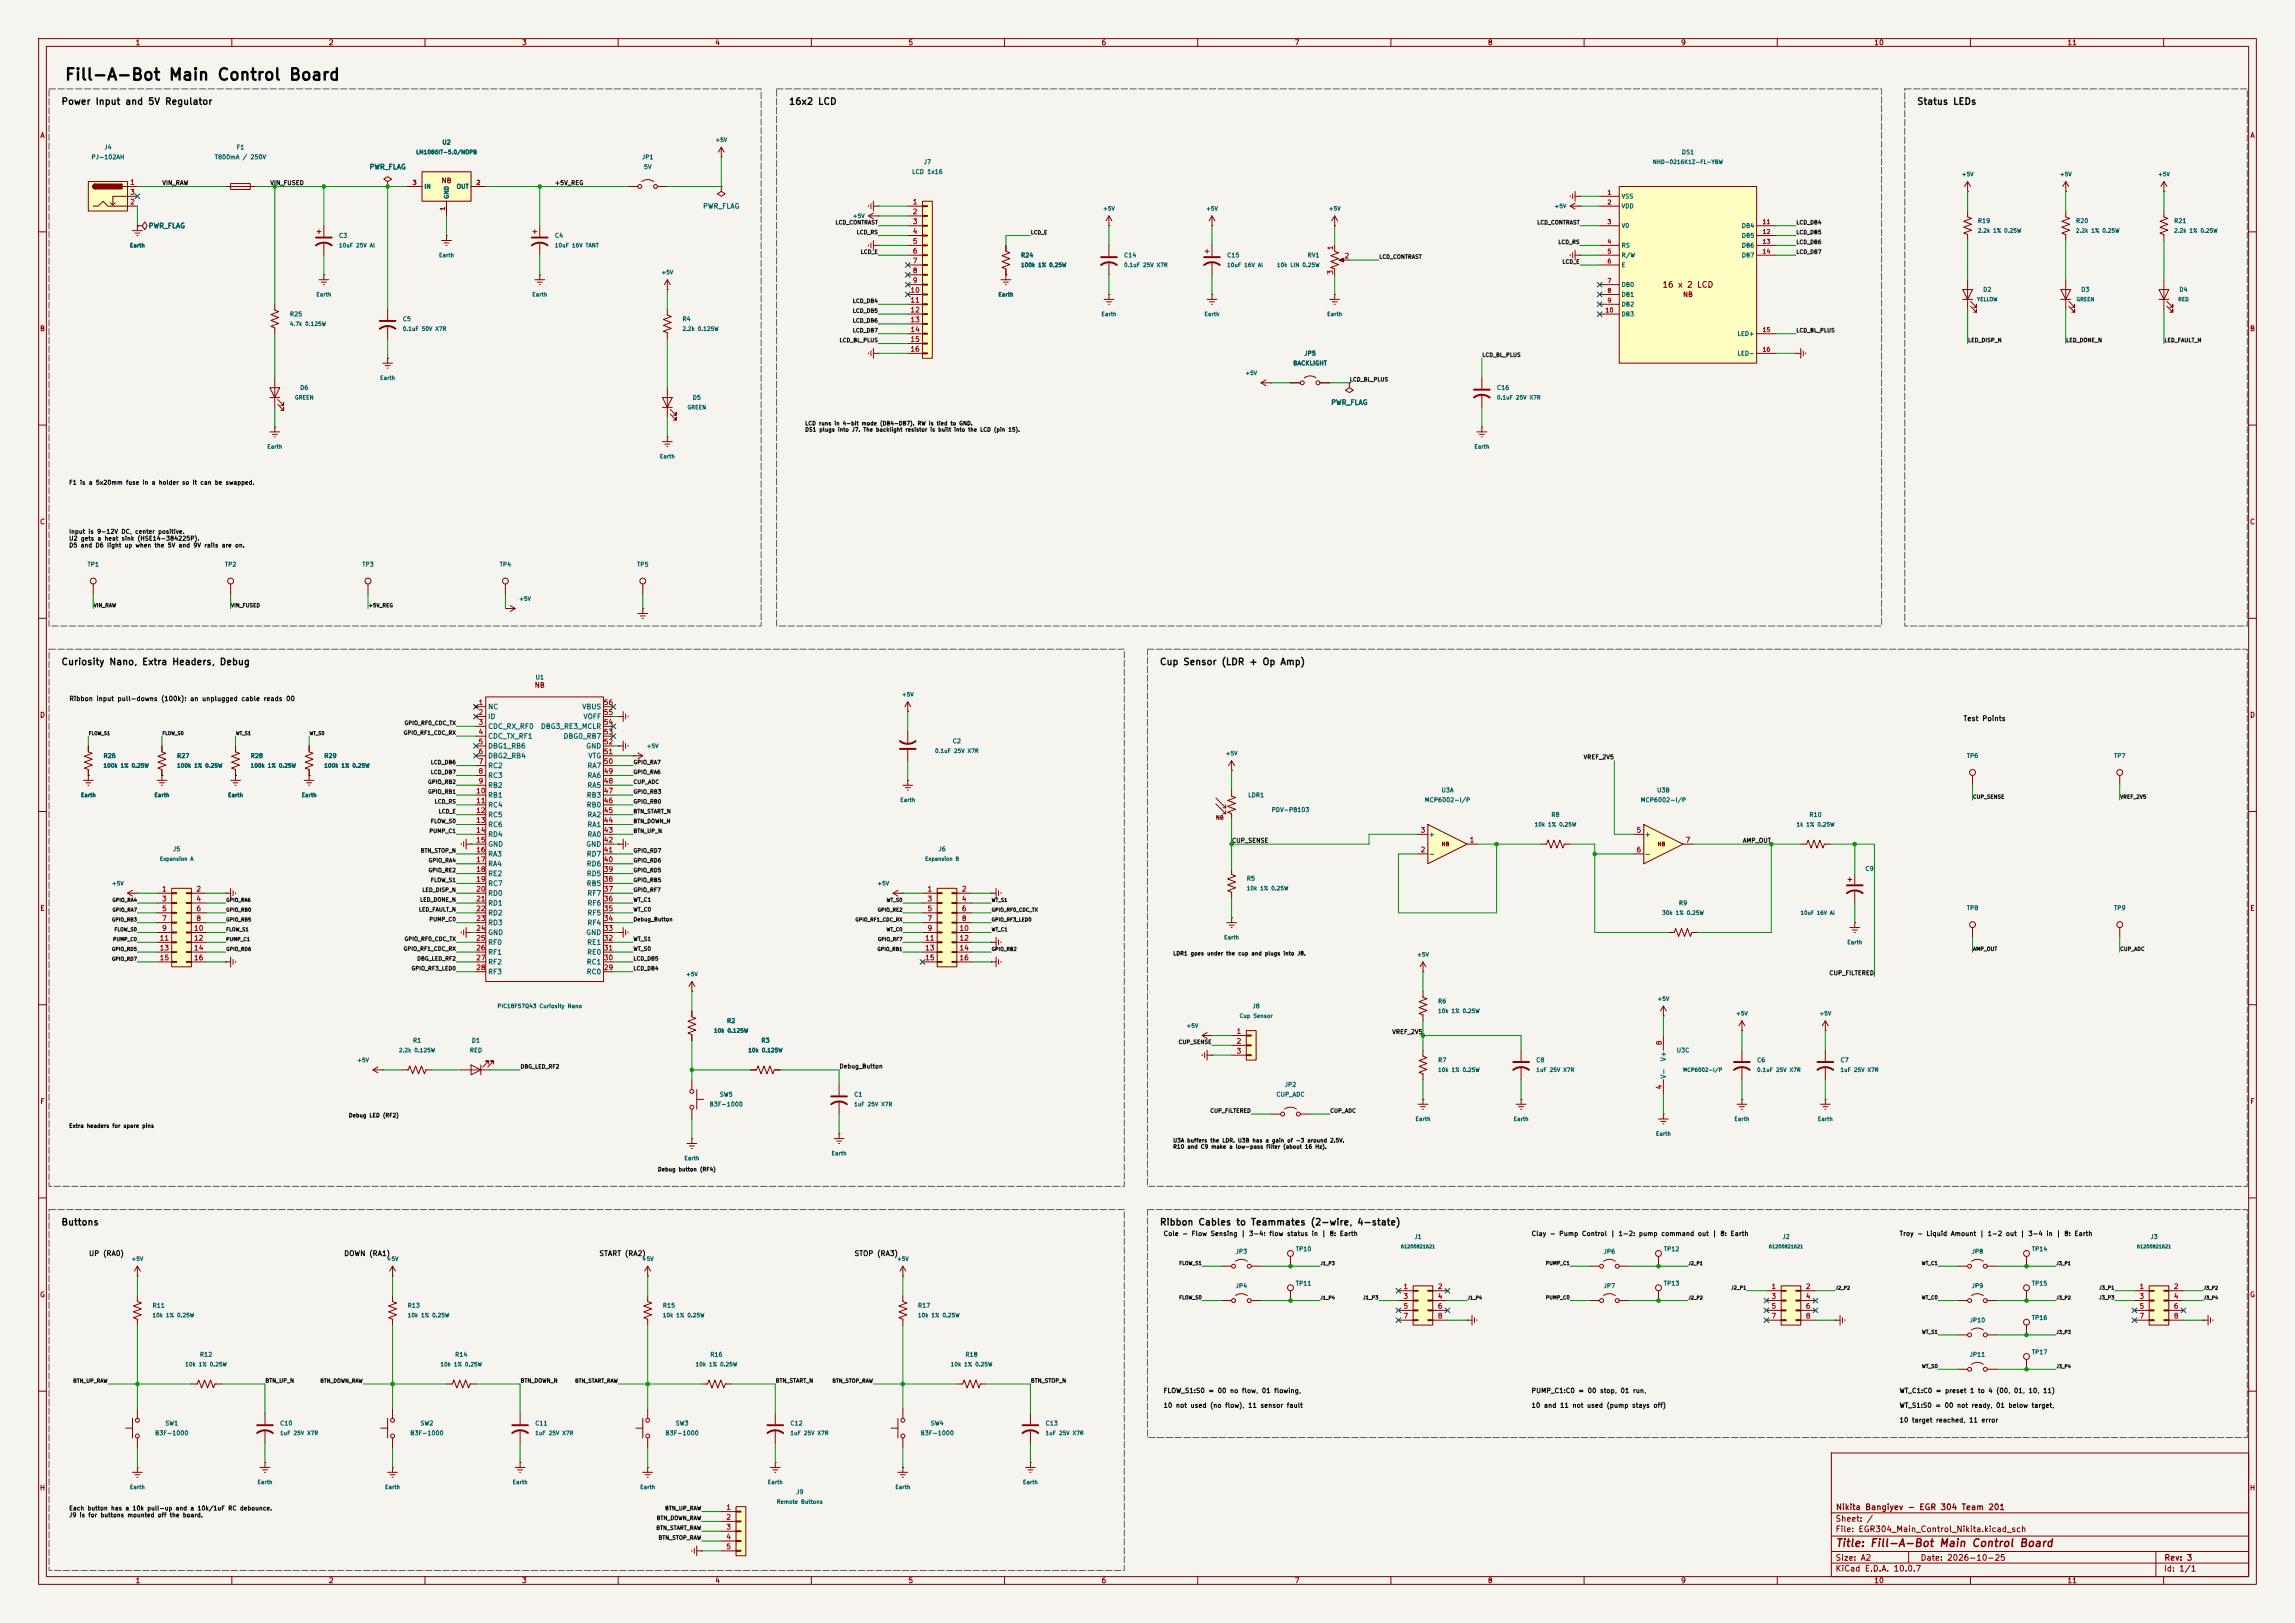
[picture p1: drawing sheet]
<svg xmlns="http://www.w3.org/2000/svg" width="594mm" height="420mm" viewBox="0 0 594 420" stroke-linecap="round" stroke-linejoin="round" font-family="sans-serif">
<defs><g id="words">
<text font-size="3" x="16.6" y="21.5">Fill-A-Bot Main Control Board</text>
<text font-size="2" fill="#840000" x="475" y="400.8">Title: Fill-A-Bot Main Control Board</text>
<g font-size="1.7">
<text x="15.8" y="27.5">Power Input and 5V Regulator</text>
<text x="204.1" y="27.5">16x2 LCD</text>
<text x="496.1" y="27.5">Status LEDs</text>
<text x="15.8" y="172.5">Curiosity Nano, Extra Headers, Debug</text>
<text x="300.1" y="172.5">Cup Sensor (LDR + Op Amp)</text>
<text x="15.8" y="317.5">Buttons</text>
<text x="300.1" y="317.5">Ribbon Cables to Teammates (2-wire, 4-state)</text>
</g>
<g font-size="1.5" fill="#840000">
<text x="430.2" y="74.8">16 x 2 LCD</text>
<text x="475" y="394.1">Sheet: /</text>
<text x="475.1" y="391.1">Nikita Bangiyev - EGR 304 Team 201</text>
<text x="475" y="396.8">File: EGR304_Main_Control_Nikita.kicad_sch</text>
<text x="475" y="407">KiCad E.D.A. 10.0.7</text>
<text x="475" y="404.2">Size: A2</text>
<text x="497" y="404.2">Date: 2026-10-25</text>
<text x="560" y="407">Id: 1/1</text>
<text x="560.1" y="404.2">Rev: 3</text>
</g>
<g font-size="1.3" fill="#840000">
<text x="35" y="12">1</text>
<text x="85" y="12">2</text>
<text x="135" y="12">3</text>
<text x="185" y="12">4</text>
<text x="235" y="12">5</text>
<text x="285" y="12">6</text>
<text x="335" y="12">7</text>
<text x="385" y="12">8</text>
<text x="435" y="12">9</text>
<text x="485" y="12">10</text>
<text x="535" y="12">11</text>
<text x="10.3" y="36">A</text>
<text x="582.3" y="36">A</text>
<text x="114.1" y="47.7">NB</text>
<text x="435.5" y="77.2">NB</text>
<text x="10.2" y="86">B</text>
<text x="582.2" y="86">B</text>
<text x="10.2" y="136">C</text>
<text x="582.2" y="136">C</text>
<text x="138.3" y="178.3">NB</text>
<text x="10.2" y="186">D</text>
<text x="582.2" y="186">D</text>
<text x="10.3" y="236">E</text>
<text x="582.3" y="236">E</text>
<text x="10.3" y="286">F</text>
<text x="582.3" y="286">F</text>
<text x="10.2" y="336">G</text>
<text x="582.2" y="336">G</text>
<text x="10.2" y="386">H</text>
<text x="582.2" y="386">H</text>
<text x="35" y="410">1</text>
<text x="85" y="410">2</text>
<text x="135" y="410">3</text>
<text x="185" y="410">4</text>
<text x="235" y="410">5</text>
<text x="285" y="410">6</text>
<text x="335" y="410">7</text>
<text x="385" y="410">8</text>
<text x="435" y="410">9</text>
<text x="485" y="410">10</text>
<text x="535" y="410">11</text>
</g>
<g font-size="1.3" fill="#006464">
<text x="95.5" y="44.1">PWR_FLAG</text>
<text x="38.3" y="59.4">PWR_FLAG</text>
<text x="181.8" y="54.3">PWR_FLAG</text>
<text x="344.4" y="105.1">PWR_FLAG</text>
<text x="126.2" y="183.8">NC</text>
<text x="150.6" y="183.8">VBUS</text>
<text x="126.2" y="186.4">ID</text>
<text x="126.2" y="188.9">CDC_RX_RF0</text>
<text x="126.2" y="191.5">CDC_TX_RF1</text>
<text x="139.9" y="188.9">DBG3_RE3_MCLR</text>
<text x="145.7" y="191.5">DBG0_RB7</text>
<text x="150.9" y="186.4">VOFF</text>
<text x="126.2" y="194">DBG1_RB6</text>
<text x="126.2" y="196.5">DBG2_RB4</text>
<text x="151.6" y="194">GND</text>
<text x="152.1" y="196.5">VTG</text>
<text x="126.2" y="199.1">RC2</text>
<text x="126.2" y="201.6">RC3</text>
<text x="151.9" y="201.6">RA6</text>
<text x="151.9" y="199.1">RA7</text>
<text x="126.2" y="204.2">RB2</text>
<text x="126.2" y="206.7">RB1</text>
<text x="126.2" y="209.2">RC4</text>
<text x="151.7" y="209.2">RB0</text>
<text x="151.7" y="206.7">RB3</text>
<text x="151.9" y="204.2">RA5</text>
<text x="126.2" y="211.8">RC5</text>
<text x="126.2" y="214.3">RC6</text>
<text x="151.9" y="214.3">RA1</text>
<text x="151.9" y="211.8">RA2</text>
<text x="126.2" y="216.9">RD4</text>
<text x="126.2" y="219.4">GND</text>
<text x="126.2" y="221.9">RA3</text>
<text x="151.6" y="219.4">GND</text>
<text x="151.7" y="221.9">RD7</text>
<text x="151.9" y="216.9">RA0</text>
<text x="369.7" y="221.9">-</text>
<text x="369.7" y="216.9">+</text>
<text x="425.6" y="216.9">+</text>
<text x="425.6" y="221.9">-</text>
<text x="126.2" y="224.5">RA4</text>
<text x="126.2" y="227">RE2</text>
<text x="151.7" y="227">RD5</text>
<text x="151.7" y="224.5">RD6</text>
<text x="126.2" y="229.6">RC7</text>
<text x="126.2" y="232.1">RD0</text>
<text x="151.7" y="229.6">RB5</text>
<text x="151.9" y="232.1">RF7</text>
<text x="126.2" y="234.6">RD1</text>
<text x="126.2" y="237.2">RD2</text>
<text x="126.2" y="239.7">RD3</text>
<text x="151.9" y="239.7">RF4</text>
<text x="151.9" y="237.2">RF5</text>
<text x="151.9" y="234.6">RF6</text>
<text x="126.2" y="242.3">GND</text>
<text x="126.2" y="244.8">RF0</text>
<text x="151.6" y="242.3">GND</text>
<text x="151.8" y="244.8">RE1</text>
<text x="126.2" y="247.3">RF1</text>
<text x="126.2" y="249.9">RF2</text>
<text x="151.7" y="249.9">RC1</text>
<text x="151.8" y="247.3">RE0</text>
<text x="126.2" y="252.4">RF3</text>
<text x="151.7" y="252.4">RC0</text>
<text x="431.5" y="274.8" transform="rotate(-90 431.5 274.8)">V+</text>
<text x="431.5" y="279.3" transform="rotate(-90 431.5 279.3)">V-</text>
</g>
<g font-size="1.3" fill="#a90000">
<text x="33.6" y="48.1">1</text>
<text x="33.6" y="53.2">2</text>
<text x="33.6" y="50.7">3</text>
<text x="236.1" y="53.2">1</text>
<text x="236.1" y="55.7">2</text>
<text x="236.1" y="58.3">3</text>
<text x="236.1" y="60.8">4</text>
<text x="236.1" y="63.4">5</text>
<text x="236.1" y="65.9">6</text>
<text x="345.3" y="64.9" transform="rotate(-90 345.3 64.9)">1</text>
<text x="236.1" y="68.4">7</text>
<text x="236.1" y="71">8</text>
<text x="345.3" y="71.2" transform="rotate(-90 345.3 71.2)">3</text>
<text x="347.9" y="67.2">2</text>
<text x="235.5" y="76.1">10</text>
<text x="236.1" y="73.5">9</text>
<text x="235.5" y="78.6">11</text>
<text x="235.5" y="81.1">12</text>
<text x="235.5" y="83.7">13</text>
<text x="235.5" y="86.2">14</text>
<text x="235.5" y="88.8">15</text>
<text x="235.5" y="91.3">16</text>
<text x="123.7" y="182.7">1</text>
<text x="123.7" y="185.3">2</text>
<text x="156.1" y="185.3">55</text>
<text x="156.1" y="182.7">56</text>
<text x="123.7" y="187.8">3</text>
<text x="123.7" y="190.4">4</text>
<text x="156.1" y="190.4">53</text>
<text x="156.1" y="187.8">54</text>
<text x="123.7" y="192.9">5</text>
<text x="123.7" y="195.4">6</text>
<text x="123.7" y="198">7</text>
<text x="156.1" y="198">50</text>
<text x="156.1" y="195.4">51</text>
<text x="156.1" y="192.9">52</text>
<text x="123.7" y="200.5">8</text>
<text x="123.7" y="203.1">9</text>
<text x="156.1" y="203.1">48</text>
<text x="156.1" y="200.5">49</text>
<text x="123.1" y="205.6">10</text>
<text x="123.1" y="208.1">11</text>
<text x="156.1" y="208.1">46</text>
<text x="156.1" y="205.6">47</text>
<text x="123.1" y="210.7">12</text>
<text x="123.1" y="213.2">13</text>
<text x="123.1" y="215.8">14</text>
<text x="156.1" y="215.8">43</text>
<text x="156.1" y="213.2">44</text>
<text x="156.1" y="210.7">45</text>
<text x="367.6" y="215.8">3</text>
<text x="423.4" y="215.8">5</text>
<text x="123.1" y="218.3">15</text>
<text x="123.1" y="220.8">16</text>
<text x="156.1" y="220.8">41</text>
<text x="156.1" y="218.3">42</text>
<text x="367.6" y="220.8">2</text>
<text x="380.3" y="218.3">1</text>
<text x="423.4" y="220.8">6</text>
<text x="436.1" y="218.3">7</text>
<text x="123.1" y="223.4">17</text>
<text x="123.1" y="225.9">18</text>
<text x="156.1" y="225.9">39</text>
<text x="156.1" y="223.4">40</text>
<text x="41.8" y="231">1</text>
<text x="41.8" y="233.5">3</text>
<text x="50.7" y="231">2</text>
<text x="50.7" y="233.5">4</text>
<text x="123.1" y="228.5">19</text>
<text x="123.1" y="231">20</text>
<text x="123.1" y="233.5">21</text>
<text x="156.1" y="233.5">36</text>
<text x="156.1" y="231">37</text>
<text x="156.1" y="228.5">38</text>
<text x="239.9" y="231">1</text>
<text x="239.9" y="233.5">3</text>
<text x="248.8" y="231">2</text>
<text x="248.8" y="233.5">4</text>
<text x="41.8" y="236.1">5</text>
<text x="41.8" y="238.6">7</text>
<text x="50.7" y="236.1">6</text>
<text x="50.7" y="238.6">8</text>
<text x="123.1" y="236.1">22</text>
<text x="123.1" y="238.6">23</text>
<text x="156.1" y="238.6">34</text>
<text x="156.1" y="236.1">35</text>
<text x="239.9" y="236.1">5</text>
<text x="239.9" y="238.6">7</text>
<text x="248.8" y="236.1">6</text>
<text x="248.8" y="238.6">8</text>
<text x="41.2" y="243.7">11</text>
<text x="41.8" y="241.2">9</text>
<text x="50.1" y="241.2">10</text>
<text x="50.1" y="243.7">12</text>
<text x="123.1" y="241.2">24</text>
<text x="123.1" y="243.7">25</text>
<text x="156.1" y="243.7">32</text>
<text x="156.1" y="241.2">33</text>
<text x="239.3" y="243.7">11</text>
<text x="239.9" y="241.2">9</text>
<text x="248.2" y="241.2">10</text>
<text x="248.2" y="243.7">12</text>
<text x="41.2" y="246.2">13</text>
<text x="41.2" y="248.8">15</text>
<text x="50.1" y="246.2">14</text>
<text x="50.1" y="248.8">16</text>
<text x="123.1" y="246.2">26</text>
<text x="123.1" y="248.8">27</text>
<text x="123.1" y="251.3">28</text>
<text x="156.1" y="251.3">29</text>
<text x="156.1" y="248.8">30</text>
<text x="156.1" y="246.2">31</text>
<text x="239.3" y="246.2">13</text>
<text x="239.3" y="248.8">15</text>
<text x="248.2" y="246.2">14</text>
<text x="248.2" y="248.8">16</text>
<text x="319.9" y="267.8">1</text>
<text x="319.9" y="270.4">2</text>
<text x="319.9" y="272.9">3</text>
<text x="430.4" y="270.6" transform="rotate(-90 430.4 270.6)">8</text>
<text x="430.4" y="282" transform="rotate(-90 430.4 282)">4</text>
<text x="363.1" y="333.9">1</text>
<text x="372" y="333.9">2</text>
<text x="458.4" y="333.9">1</text>
<text x="467.3" y="333.9">2</text>
<text x="553.6" y="333.9">1</text>
<text x="562.5" y="333.9">2</text>
<text x="363.1" y="336.4">3</text>
<text x="363.1" y="339">5</text>
<text x="363.1" y="341.5">7</text>
<text x="372" y="336.4">4</text>
<text x="372" y="339">6</text>
<text x="372" y="341.5">8</text>
<text x="458.4" y="336.4">3</text>
<text x="458.4" y="339">5</text>
<text x="458.4" y="341.5">7</text>
<text x="467.3" y="336.4">4</text>
<text x="467.3" y="339">6</text>
<text x="467.3" y="341.5">8</text>
<text x="553.6" y="336.4">3</text>
<text x="553.6" y="339">5</text>
<text x="553.6" y="341.5">7</text>
<text x="562.5" y="336.4">4</text>
<text x="562.5" y="339">6</text>
<text x="562.5" y="341.5">8</text>
<text x="187.9" y="391">1</text>
<text x="187.9" y="393.6">2</text>
<text x="187.9" y="396.1">3</text>
<text x="187.9" y="398.6">4</text>
<text x="187.9" y="401.2">5</text>
</g>
<g font-size="1.3">
<text x="508" y="186.9">Test Points</text>
<text x="22.9" y="325.3">UP (RA0)</text>
<text x="88.9" y="325.3">DOWN (RA1)</text>
<text x="155" y="325.3">START (RA2)</text>
<text x="221" y="325.3">STOP (RA3)</text>
</g>
<g font-size="1.2">
<text x="17.8" y="181.7">Ribbon input pull-downs (100k): an unplugged cable reads 00</text>
<text x="301" y="320.1">Cole - Flow Sensing | 3-4: flow status in | 8: Earth</text>
<text x="396.3" y="320.1">Clay - Pump Control | 1-2: pump command out | 8: Earth</text>
<text x="491.5" y="320.1">Troy - Liquid Amount | 1-2 out | 3-4 in | 8: Earth</text>
<text x="301" y="360.8">FLOW_S1:S0 = 00 no flow, 01 flowing,</text>
<text x="301" y="364.6">10 not used (no flow), 11 sensor fault</text>
<text x="396.3" y="364.6">10 and 11 not used (pump stays off)</text>
<text x="396.3" y="360.8">PUMP_C1:C0 = 00 stop, 01 run,</text>
<text x="491.5" y="360.8">WT_C1:C0 = preset 1 to 4 (00, 01, 10, 11)</text>
<text x="491.5" y="364.6">WT_S1:S0 = 00 not ready, 01 below target,</text>
<text x="491.5" y="368.4">10 target reached, 11 error</text>
</g>
<g font-size="1.1" fill="#006464">
<text x="23.6" y="41.5">PJ-102AH</text>
<text x="26.9" y="38.9">J4</text>
<text x="55.5" y="41.5">T800mA / 250V</text>
<text x="61.1" y="38.9">F1</text>
<text x="114.4" y="37.7">U2</text>
<text x="166" y="41.5">JP1</text>
<text x="435.2" y="40.2">DS1</text>
<text x="166.5" y="44">5V</text>
<text x="235.9" y="45.3">LCD 1x16</text>
<text x="239" y="42.7">J7</text>
<text x="109.7" y="49.1">IN</text>
<text x="116.4" y="51.6" transform="rotate(-90 116.4 51.6)">GND</text>
<text x="118.1" y="49.1">OUT</text>
<text x="419.6" y="51.6">VSS</text>
<text x="419.6" y="54.2">VDD</text>
<text x="419.6" y="59.3">V0</text>
<text x="450.7" y="59.3">DB4</text>
<text x="511.8" y="58">R19</text>
<text x="537.2" y="58">R20</text>
<text x="562.6" y="58">R21</text>
<text x="87.6" y="61.8">C3</text>
<text x="143.5" y="61.8">C4</text>
<text x="419.6" y="64.3">RS</text>
<text x="450.7" y="61.8">DB5</text>
<text x="450.7" y="64.3">DB6</text>
<text x="264.1" y="66.9">R24</text>
<text x="290.8" y="66.9">C14</text>
<text x="317.5" y="66.9">C15</text>
<text x="338.3" y="66.9">RV1</text>
<text x="419.6" y="66.9">R/W</text>
<text x="419.6" y="69.4">E</text>
<text x="450.7" y="66.9">DB7</text>
<text x="419.6" y="74.5">DB0</text>
<text x="419.6" y="77">DB1</text>
<text x="513.2" y="75.8">D2</text>
<text x="538.6" y="75.8">D3</text>
<text x="564" y="75.8">D4</text>
<text x="74.9" y="82.1">R25</text>
<text x="104.1" y="83.4">C5</text>
<text x="176.5" y="83.4">R4</text>
<text x="419.6" y="79.6">DB2</text>
<text x="419.6" y="82.1">DB3</text>
<text x="449.6" y="87.2">LED+</text>
<text x="334.6" y="94.8">BACKLIGHT</text>
<text x="337.5" y="92.3">JP5</text>
<text x="449.6" y="92.3">LED-</text>
<text x="77.6" y="101.2">D6</text>
<text x="387.3" y="101.2">C16</text>
<text x="179.2" y="103.7">D5</text>
<text x="22.5" y="146.9">TP1</text>
<text x="58.1" y="146.9">TP2</text>
<text x="93.6" y="146.9">TP3</text>
<text x="129.2" y="146.9">TP4</text>
<text x="164.8" y="146.9">TP5</text>
<text x="138.5" y="176.1">U1</text>
<text x="26.7" y="196.4">R26</text>
<text x="45.7" y="196.4">R27</text>
<text x="64.8" y="196.4">R28</text>
<text x="83.8" y="196.4">R29</text>
<text x="246.5" y="192.6">C2</text>
<text x="508.9" y="196.4">TP6</text>
<text x="547" y="196.4">TP7</text>
<text x="322.9" y="206.6">LDR1</text>
<text x="368.6" y="207.8">MCP6002-I/P</text>
<text x="373" y="205.3">U3A</text>
<text x="424.5" y="207.8">MCP6002-I/P</text>
<text x="428.8" y="205.3">U3B</text>
<text x="329" y="210.4">PDV-P8103</text>
<text x="401.4" y="211.7">R8</text>
<text x="468.2" y="211.7">R10</text>
<text x="44.7" y="220.5">J5</text>
<text x="242.8" y="220.5">J6</text>
<text x="482.7" y="225.6">C9</text>
<text x="322.6" y="228.2">R5</text>
<text x="434.4" y="234.5">R9</text>
<text x="508.9" y="235.8">TP8</text>
<text x="547" y="235.8">TP9</text>
<text x="324.1" y="261.2">J8</text>
<text x="372.1" y="259.9">R6</text>
<text x="188" y="265">R2</text>
<text x="106.8" y="270.1">R1</text>
<text x="121.5" y="272.6">RED</text>
<text x="122" y="270.1">D1</text>
<text x="196.9" y="270.1">R3</text>
<text x="372.1" y="275.2">R7</text>
<text x="397.5" y="275.2">C8</text>
<text x="433.9" y="272.6">U3C</text>
<text x="454.6" y="275.2">C6</text>
<text x="476.2" y="275.2">C7</text>
<text x="332.4" y="281.5">JP2</text>
<text x="183.5" y="286.6">B3F-1000</text>
<text x="186.2" y="284">SW5</text>
<text x="221" y="284">C1</text>
<text x="330.2" y="284">CUP_ADC</text>
<text x="366" y="320.9">J1</text>
<text x="461.2" y="320.9">J2</text>
<text x="556.5" y="320.9">J3</text>
<text x="319.7" y="324.7">JP3</text>
<text x="335.3" y="324">TP10</text>
<text x="415" y="324.7">JP6</text>
<text x="430.5" y="324">TP12</text>
<text x="510.2" y="324.7">JP8</text>
<text x="525.8" y="324">TP14</text>
<text x="319.7" y="333.6">JP4</text>
<text x="335.3" y="332.9">TP11</text>
<text x="415" y="333.6">JP7</text>
<text x="430.5" y="332.9">TP13</text>
<text x="510.2" y="333.6">JP9</text>
<text x="525.8" y="332.9">TP15</text>
<text x="39.4" y="338.7">R11</text>
<text x="105.4" y="338.7">R13</text>
<text x="171.4" y="338.7">R15</text>
<text x="237.5" y="338.7">R17</text>
<text x="525.8" y="341.8">TP16</text>
<text x="509.7" y="342.5">JP10</text>
<text x="51.6" y="351.4">R12</text>
<text x="117.7" y="351.4">R14</text>
<text x="183.7" y="351.4">R16</text>
<text x="249.8" y="351.4">R18</text>
<text x="509.7" y="351.4">JP11</text>
<text x="525.8" y="350.7">TP17</text>
<text x="40" y="371.7">B3F-1000</text>
<text x="42.7" y="369.1">SW1</text>
<text x="72.4" y="369.1">C10</text>
<text x="106.1" y="371.7">B3F-1000</text>
<text x="108.7" y="369.1">SW2</text>
<text x="138.4" y="369.1">C11</text>
<text x="172.1" y="371.7">B3F-1000</text>
<text x="174.7" y="369.1">SW3</text>
<text x="204.5" y="369.1">C12</text>
<text x="238.1" y="371.7">B3F-1000</text>
<text x="240.8" y="369.1">SW4</text>
<text x="270.5" y="369.1">C13</text>
<text x="206" y="386.9">J9</text>
</g>
<g font-size="1.1" fill="#0f0f0f">
<text x="41.9" y="48.1">VIN_RAW</text>
<text x="69.8" y="48.1">VIN_FUSED</text>
<text x="143.5" y="48.1">+5V_REG</text>
<text x="409.8" y="196.7">VREF_2V5</text>
<text x="318.8" y="218.3">CUP_SENSE</text>
<text x="451" y="218.3">AMP_OUT</text>
<text x="473.4" y="252.6">CUP_FILTERED</text>
<text x="360.2" y="267.9">VREF_2V5</text>
<text x="217.2" y="276.7">Debug_Button</text>
</g>
<g font-size="1.1" fill="#a90000">
<text x="106.7" y="48.1">3</text>
<text x="123.2" y="48.1">2</text>
<text x="415.9" y="50.6">1</text>
<text x="415.9" y="53.2">2</text>
<text x="115.4" y="54.6" transform="rotate(-90 115.4 54.6)">1</text>
<text x="415.9" y="58.3">3</text>
<text x="456" y="58.3">11</text>
<text x="415.9" y="63.3">4</text>
<text x="415.9" y="65.9">5</text>
<text x="456" y="60.8">12</text>
<text x="456" y="63.3">13</text>
<text x="456" y="65.9">14</text>
<text x="415.9" y="68.4">6</text>
<text x="415.9" y="73.5">7</text>
<text x="415.9" y="76">8</text>
<text x="415.4" y="81.1">10</text>
<text x="415.9" y="78.6">9</text>
<text x="456" y="86.2">15</text>
<text x="456" y="91.3">16</text>
</g>
<g font-size="1.1">
<text x="17.8" y="125.7">F1 is a 5x20mm fuse in a holder so it can be swapped.</text>
<text x="17.8" y="138.4">Input is 9-12V DC, center positive.</text>
<text x="17.8" y="140.2">U2 gets a heat sink (HSE14-384225P).</text>
<text x="17.8" y="141.9">D5 and D6 light up when the 5V and 9V rails are on.</text>
<text x="17.8" y="391.1">Each button has a 10k pull-up and a 10k/1uF RC debounce.</text>
<text x="17.8" y="392.9">J9 is for buttons mounted off the board.</text>
</g>
<g font-size="1" fill="#006464">
<text x="107.6" y="40.1">LM1086IT-5.0/NOPB</text>
<text x="185.1" y="37">+5V</text>
<text x="427.7" y="42.7">NHD-0216K1Z-FL-YBW</text>
<text x="507.6" y="45.8">+5V</text>
<text x="533" y="45.8">+5V</text>
<text x="558.4" y="45.8">+5V</text>
<text x="220.6" y="56.6">+5V</text>
<text x="285.4" y="54.7">+5V</text>
<text x="312.1" y="54.7">+5V</text>
<text x="343.8" y="54.7">+5V</text>
<text x="402.2" y="54.1">+5V</text>
<text x="33.5" y="64.3">Earth</text>
<text x="87.6" y="64.3">10uF 25V Al</text>
<text x="143.5" y="64.3">10uF 16V TANT</text>
<text x="511.8" y="60.4">2.2k 1% 0.25W</text>
<text x="537.2" y="60.4">2.2k 1% 0.25W</text>
<text x="562.6" y="60.4">2.2k 1% 0.25W</text>
<text x="113.5" y="66.8">Earth</text>
<text x="171.1" y="71.2">+5V</text>
<text x="264.1" y="69.3">100k 1% 0.25W</text>
<text x="290.8" y="69.3">0.1uF 25V X7R</text>
<text x="317.5" y="69.3">10uF 16V Al</text>
<text x="330.4" y="69.3">10k LIN 0.25W</text>
<text x="81.8" y="77">Earth</text>
<text x="137.6" y="77">Earth</text>
<text x="258.3" y="77">Earth</text>
<text x="285" y="82">Earth</text>
<text x="311.6" y="82">Earth</text>
<text x="343.4" y="82">Earth</text>
<text x="511.6" y="78.2">YELLOW</text>
<text x="537.3" y="78.2">GREEN</text>
<text x="563.7" y="78.2">RED</text>
<text x="74.9" y="84.6">4.7k 0.125W</text>
<text x="104.1" y="85.8">0.1uF 50V X7R</text>
<text x="176.5" y="85.8">2.2k 0.125W</text>
<text x="98.3" y="98.5">Earth</text>
<text x="322.2" y="97.3">+5V</text>
<text x="76.2" y="103.6">GREEN</text>
<text x="177.8" y="106.2">GREEN</text>
<text x="387.3" y="103.6">0.1uF 25V X7R</text>
<text x="69.1" y="116.3">Earth</text>
<text x="170.7" y="118.9">Earth</text>
<text x="381.5" y="116.3">Earth</text>
<text x="134.3" y="155.7">+5V</text>
<text x="233.3" y="180.5">+5V</text>
<text x="167.3" y="193.8">+5V</text>
<text x="241.9" y="195.1">0.1uF 25V X7R</text>
<text x="317.1" y="195.7">+5V</text>
<text x="26.7" y="198.9">100k 1% 0.25W</text>
<text x="45.7" y="198.9">100k 1% 0.25W</text>
<text x="64.8" y="198.9">100k 1% 0.25W</text>
<text x="83.8" y="198.9">100k 1% 0.25W</text>
<text x="20.8" y="206.5">Earth</text>
<text x="39.9" y="206.5">Earth</text>
<text x="58.9" y="206.5">Earth</text>
<text x="78" y="206.5">Earth</text>
<text x="232.9" y="207.8">Earth</text>
<text x="397.1" y="214.1">10k 1% 0.25W</text>
<text x="464.9" y="214.1">1k 1% 0.25W</text>
<text x="41.3" y="223">Expansion A</text>
<text x="239.3" y="223">Expansion B</text>
<text x="28.9" y="229.4">+5V</text>
<text x="227" y="229.4">+5V</text>
<text x="322.6" y="230.6">10k 1% 0.25W</text>
<text x="430.1" y="237">30k 1% 0.25W</text>
<text x="465.9" y="236.9">10uF 16V Al</text>
<text x="316.7" y="243.3">Earth</text>
<text x="478" y="244.6">Earth</text>
<text x="366.7" y="247.8">+5V</text>
<text x="177.4" y="252.9">+5V</text>
<text x="128.6" y="261.1">PIC18F57Q43 Curiosity Nano</text>
<text x="320.7" y="263.6">Cup Sensor</text>
<text x="372.1" y="262.4">10k 1% 0.25W</text>
<text x="428.9" y="259.2">+5V</text>
<text x="449.2" y="263">+5V</text>
<text x="470.8" y="263">+5V</text>
<text x="184.7" y="267.5">10k 0.125W</text>
<text x="307" y="266.2">+5V</text>
<text x="92.4" y="275.1">+5V</text>
<text x="103.2" y="272.5">2.2k 0.125W</text>
<text x="193.6" y="272.5">10k 0.125W</text>
<text x="372.1" y="277.6">10k 1% 0.25W</text>
<text x="397.5" y="277.6">1uF 25V X7R</text>
<text x="435.5" y="277.6">MCP6002-I/P</text>
<text x="454.6" y="277.6">0.1uF 25V X7R</text>
<text x="476.2" y="277.6">1uF 25V X7R</text>
<text x="221" y="286.5">1uF 25V X7R</text>
<text x="366.2" y="290.3">Earth</text>
<text x="391.6" y="290.3">Earth</text>
<text x="448.8" y="290.3">Earth</text>
<text x="470.4" y="290.3">Earth</text>
<text x="215.1" y="299.2">Earth</text>
<text x="428.5" y="294.1">Earth</text>
<text x="177" y="300.5">Earth</text>
<text x="33.9" y="326.5">+5V</text>
<text x="100" y="326.5">+5V</text>
<text x="166" y="326.5">+5V</text>
<text x="232.1" y="326.5">+5V</text>
<text x="39.4" y="341.1">10k 1% 0.25W</text>
<text x="105.4" y="341.1">10k 1% 0.25W</text>
<text x="171.4" y="341.1">10k 1% 0.25W</text>
<text x="237.5" y="341.1">10k 1% 0.25W</text>
<text x="47.8" y="353.8">10k 1% 0.25W</text>
<text x="113.9" y="353.8">10k 1% 0.25W</text>
<text x="179.9" y="353.8">10k 1% 0.25W</text>
<text x="246" y="353.8">10k 1% 0.25W</text>
<text x="72.4" y="371.6">1uF 25V X7R</text>
<text x="138.4" y="371.6">1uF 25V X7R</text>
<text x="204.5" y="371.6">1uF 25V X7R</text>
<text x="270.5" y="371.6">1uF 25V X7R</text>
<text x="33.5" y="385.6">Earth</text>
<text x="66.5" y="384.3">Earth</text>
<text x="99.5" y="385.6">Earth</text>
<text x="132.6" y="384.3">Earth</text>
<text x="165.6" y="385.6">Earth</text>
<text x="198.6" y="384.3">Earth</text>
<text x="200.9" y="389.4">Remote Buttons</text>
<text x="231.6" y="385.6">Earth</text>
<text x="264.6" y="384.3">Earth</text>
</g>
<g font-size="1" fill="#0f0f0f">
<text x="216.1" y="58.3">LCD_CONTRAST</text>
<text x="397.7" y="58.3">LCD_CONTRAST</text>
<text x="464.8" y="58.3">LCD_DB4</text>
<text x="221.6" y="60.9">LCD_RS</text>
<text x="222.7" y="65.9">LCD_E</text>
<text x="266.7" y="60.9">LCD_E</text>
<text x="403.2" y="63.4">LCD_RS</text>
<text x="464.8" y="63.4">LCD_DB6</text>
<text x="464.8" y="65.9">LCD_DB7</text>
<text x="464.8" y="60.9">LCD_DB5</text>
<text x="356.9" y="67.2">LCD_CONTRAST</text>
<text x="404.3" y="68.5">LCD_E</text>
<text x="220.6" y="83.7">LCD_DB6</text>
<text x="220.6" y="81.2">LCD_DB5</text>
<text x="220.6" y="78.6">LCD_DB4</text>
<text x="217.2" y="88.8">LCD_BL_PLUS</text>
<text x="220.6" y="86.3">LCD_DB7</text>
<text x="464.8" y="86.3">LCD_BL_PLUS</text>
<text x="509.3" y="88.8">LED_DISP_N</text>
<text x="534.7" y="88.8">LED_DONE_N</text>
<text x="560.1" y="88.8">LED_FAULT_N</text>
<text x="383.5" y="92.6">LCD_BL_PLUS</text>
<text x="349.3" y="99">LCD_BL_PLUS</text>
<text x="24.1" y="157.4">VIN_RAW</text>
<text x="59.7" y="157.4">VIN_FUSED</text>
<text x="95.3" y="157.4">+5V_REG</text>
<text x="104.3" y="190.4">GPIO_RF1_CDC_RX</text>
<text x="104.6" y="187.9">GPIO_RF0_CDC_TX</text>
<text x="110.7" y="203.1">GPIO_RB2</text>
<text x="111.4" y="198">LCD_DB6</text>
<text x="111.4" y="200.6">LCD_DB7</text>
<text x="163.8" y="203.1">CUP_ADC</text>
<text x="163.8" y="200.6">GPIO_RA6</text>
<text x="163.8" y="198">GPIO_RA7</text>
<text x="110.7" y="205.6">GPIO_RB1</text>
<text x="112.4" y="208.2">LCD_RS</text>
<text x="163.8" y="205.6">GPIO_RB3</text>
<text x="163.8" y="208.2">GPIO_RB0</text>
<text x="510.5" y="206.9">CUP_SENSE</text>
<text x="548.6" y="206.9">VREF_2V5</text>
<text x="111" y="215.8">PUMP_C1</text>
<text x="111.4" y="213.3">FLOW_S0</text>
<text x="113.4" y="210.7">LCD_E</text>
<text x="163.8" y="210.7">BTN_START_N</text>
<text x="163.8" y="213.3">BTN_DOWN_N</text>
<text x="163.8" y="215.8">BTN_UP_N</text>
<text x="108.8" y="220.9">BTN_STOP_N</text>
<text x="163.8" y="220.9">GPIO_RD7</text>
<text x="110.8" y="226">GPIO_RE2</text>
<text x="110.8" y="223.4">GPIO_RA4</text>
<text x="163.8" y="226">GPIO_RD5</text>
<text x="163.8" y="223.4">GPIO_RD6</text>
<text x="108.6" y="233.6">LED_DONE_N</text>
<text x="109.2" y="231">LED_DISP_N</text>
<text x="111.4" y="228.5">FLOW_S1</text>
<text x="163.8" y="233.6">WT_C1</text>
<text x="163.8" y="231">GPIO_RF7</text>
<text x="163.8" y="228.5">GPIO_RB5</text>
<text x="108.3" y="236.1">LED_FAULT_N</text>
<text x="111" y="238.7">PUMP_C0</text>
<text x="163.8" y="236.1">WT_C0</text>
<text x="163.8" y="238.7">Debug_Button</text>
<text x="104.6" y="243.7">GPIO_RF0_CDC_TX</text>
<text x="163.8" y="243.7">WT_S1</text>
<text x="104.3" y="246.3">GPIO_RF1_CDC_RX</text>
<text x="106.4" y="251.4">GPIO_RF3_LED0</text>
<text x="107.9" y="248.8">DBG_LED_RF2</text>
<text x="163.8" y="251.4">LCD_DB4</text>
<text x="163.8" y="246.3">WT_S0</text>
<text x="163.8" y="248.8">LCD_DB5</text>
<text x="510.5" y="246.3">AMP_OUT</text>
<text x="548.6" y="246.3">CUP_ADC</text>
<text x="304.9" y="270.4">CUP_SENSE</text>
<text x="134.6" y="276.8">DBG_LED_RF2</text>
<text x="313.1" y="288.2">CUP_FILTERED</text>
<text x="344.2" y="288.2">CUP_ADC</text>
<text x="18.8" y="358">BTN_UP_RAW</text>
<text x="68.6" y="358">BTN_UP_N</text>
<text x="82.8" y="358">BTN_DOWN_RAW</text>
<text x="134.6" y="358">BTN_DOWN_N</text>
<text x="148.7" y="358">BTN_START_RAW</text>
<text x="200.7" y="358">BTN_START_N</text>
<text x="215.3" y="358">BTN_STOP_RAW</text>
<text x="266.7" y="358">BTN_STOP_N</text>
<text x="169.8" y="393.6">BTN_DOWN_RAW</text>
<text x="172" y="391.1">BTN_UP_RAW</text>
<text x="169.7" y="396.1">BTN_START_RAW</text>
<text x="170.3" y="398.7">BTN_STOP_RAW</text>
</g>
<g font-size="1">
<text x="208.3" y="110.3">LCD runs in 4-bit mode (DB4-DB7). RW is tied to GND.</text>
<text x="208.3" y="111.9">DS1 plugs into J7. The backlight resistor is built into the LCD (pin 15).</text>
<text x="303.5" y="247.5">LDR1 goes under the cup and plugs into J8.</text>
<text x="17.8" y="292.1">Extra headers for spare pins</text>
<text x="90.2" y="289.4">Debug LED (RF2)</text>
<text x="303.5" y="295.9">U3A buffers the LDR. U3B has a gain of -3 around 2.5V.</text>
<text x="303.5" y="297.5">R10 and C9 make a low-pass filter (about 16 Hz).</text>
<text x="170.2" y="303.4">Debug button (RF4)</text>
</g>
<g font-size="1" fill="#840000">
<text x="314.6" y="212.3">NB</text>
<text x="373" y="219.2">NB</text>
<text x="428.9" y="219.2">NB</text>
</g>
<g font-size=".9" fill="#0f0f0f">
<text x="22.9" y="190.4">FLOW_S1</text>
<text x="41.9" y="190.4">FLOW_S0</text>
<text x="61" y="190.4">WT_S1</text>
<text x="80" y="190.4">WT_S0</text>
<text x="29" y="233.6">GPIO_RA4</text>
<text x="58.4" y="233.6">GPIO_RA6</text>
<text x="229.4" y="233.6">WT_S0</text>
<text x="256.6" y="233.6">WT_S1</text>
<text x="28.9" y="238.7">GPIO_RB3</text>
<text x="29" y="236.1">GPIO_RA7</text>
<text x="58.4" y="236.1">GPIO_RB0</text>
<text x="58.4" y="238.7">GPIO_RB5</text>
<text x="221.3" y="238.7">GPIO_RF1_CDC_RX</text>
<text x="227.1" y="236.1">GPIO_RE2</text>
<text x="256.6" y="236.1">GPIO_RF0_CDC_TX</text>
<text x="256.6" y="238.7">GPIO_RF3_LED0</text>
<text x="29.2" y="243.7">PUMP_C0</text>
<text x="29.5" y="241.2">FLOW_S0</text>
<text x="58.4" y="241.2">FLOW_S1</text>
<text x="58.4" y="243.7">PUMP_C1</text>
<text x="227.1" y="243.7">GPIO_RF7</text>
<text x="229.3" y="241.2">WT_C0</text>
<text x="256.6" y="241.2">WT_C1</text>
<text x="28.9" y="248.8">GPIO_RD7</text>
<text x="28.9" y="246.3">GPIO_RD5</text>
<text x="58.4" y="246.3">GPIO_RD6</text>
<text x="227" y="246.3">GPIO_RB1</text>
<text x="256.6" y="246.3">GPIO_RB2</text>
<text x="305.1" y="327.6">FLOW_S1</text>
<text x="341.6" y="327.6">J1_P3</text>
<text x="400" y="327.6">PUMP_C1</text>
<text x="436.9" y="327.6">J2_P1</text>
<text x="497.3" y="327.6">WT_C1</text>
<text x="532.1" y="327.6">J3_P1</text>
<text x="447.9" y="333.9">J2_P1</text>
<text x="475" y="333.9">J2_P2</text>
<text x="543.2" y="333.9">J3_P1</text>
<text x="570.2" y="333.9">J3_P2</text>
<text x="305.1" y="336.5">FLOW_S0</text>
<text x="341.6" y="336.5">J1_P4</text>
<text x="352.7" y="336.5">J1_P3</text>
<text x="379.7" y="336.5">J1_P4</text>
<text x="400" y="336.5">PUMP_C0</text>
<text x="436.9" y="336.5">J2_P2</text>
<text x="497.3" y="336.5">WT_C0</text>
<text x="532.1" y="336.5">J3_P2</text>
<text x="543.2" y="336.5">J3_P3</text>
<text x="570.2" y="336.5">J3_P4</text>
<text x="497.3" y="345.3">WT_S1</text>
<text x="532.1" y="345.4">J3_P3</text>
<text x="497.3" y="354.2">WT_S0</text>
<text x="532.1" y="354.2">J3_P4</text>
</g>
<g font-size=".9" fill="#006464">
<text x="362.5" y="323.2">61200821621</text>
<text x="457.7" y="323.2">61200821621</text>
<text x="553" y="323.2">61200821621</text>
</g>
</g></defs>
<path d="M0 0h594v420h-594z" fill="#f5f4ef" stroke="#f5f4ef" stroke-width=".26"/>
<g fill="none" stroke="#840000" stroke-width=".26">
<path d="M10 10h574v400h-574zM12 12h570v396h-570zM60 10v2M110 10v2M160 10v2M210 10v2M260 10v2M310 10v2M360 10v2M410 10v2M460 10v2M510 10v2"/>
<path d="M560 10v2M82 59.9h1.1M82.5 59.4v1.1M83.8 58.4v2.8M100.3 47l1-.6-1-.7-1 .7 1 .6v1.3M100.3 48.3h.1M10 60h2M71.1 78.7v1.6l1 .3-2 .8 2 .8-2 .7 2 .8-2 .8 1 .3v1.6M83.8 62.7v3.3M259.1 72.4h2.5M259.7 73h1.3M260.2 73.7h.3"/>
<path d="M260.3 71.1h.1M260.3 71.1v1.3M582 60h2M99.1 94h2.5M99.7 94.6h1.3M100.2 95.3h.3M100.3 92.7h.1M100.3 80v2.8M100.3 84.3v3.3M100.3 92.7v1.3M10 110h2M171.4 102.9h2.6l-1.3 2.5z"/>
<path d="M171.4 114.3h2.6M171.4 105.4h2.6M172.1 114.9h1.3M172.6 115.6h.2M172.7 113h.1M172.7 100.3v7.7M172.7 113v1.3M173.5 107.2l1.5 1.5v-.7v.7h-.8M173.5 105.9l1.5 1.5v-.7v.7h-.8M582 110h2M130.8 157.5h.1M130.8 157.5h2.5"/>
<path d="M130.8 151.1v2.6M132.1 156.7l1.2 .8M133.3 157.5l-1.2 .7M165.1 158.8h2.5M165.7 159.4h1.3M166.4 157.5h.1M166.4 151.1v2.6M166.4 157.5v1.3M10 160h2M166.2 160h.3M582 160h2M80 193v1.6l1 .3-2 .8 2 .8-2 .7 2 .8-2 .8 1 .3v2.8"/>
<path d="M10 210h2M78.7 201.9h2.6M79.4 202.6h1.2M79.9 203.2h.2M80 200.7h.1M119.4 218.3v.3M120 217.8v1.3M120.6 218.4h1.3M120.6 217.2v2.5M121.9 218.4h.1M582 210h2M119.4 241.2v.2"/>
<path d="M120 240.7v1.2M120.6 240v2.6M120.6 241.3h1.3M121.9 241.3h.1M179.1 256.5h.1M179.1 254l-.8 1.3M179.1 254l.7 1.3M179.1 254v2.5M10 260h2M179.1 261.6v1.5l1 .4-2 .8 2 .7-2 .8 2 .8-2 .7 1 .4v1.5M582 260h2M10 310h2"/>
<path d="M582 310h2M10 360h2M474 376h108v32h-108zM582 360h2M474 397.5h108M474 391.5h108M60 408v2M110 408v2M160 408v2M210 408v2M260 408v2M310 408v2"/>
<path d="M360 408v2M410 408v2M460 408v2M474 404.5h108M474 401.5h108M494 401.5v3M510 408v2M558 401.5v6.5M560 408v2"/>
<circle cx="130.8" cy="150.4" r=".76"/>
<circle cx="166.4" cy="150.4" r=".76"/>
</g>
<path d="M81.8 63.5a3.3 3.3 0 0 1 4.1 0M81.8 61.5h4.1M98.3 85.1a3.3 3.3 0 0 1 4.1 0M98.3 83.1h4.1" fill="none" stroke="#840000" stroke-width=".51"/>
<path d="M22.9 47h10.1v7.6h-10.1z" fill="#ffffc2"/>
<g fill="none" stroke="#840000" stroke-width=".26">
<path d="M22.9 47h10.1v7.6h-10.1zM24.1 53.3h1.3l1.3-1.2 1.2 1.2h7.7M24.6 47.6l-.4 .2-.2 .5 .2 .4 .4 .2M29.8 52.5l-.6 .6M31.7 48.3h3.9M34.3 59.7h2.5M35.6 50.8h-6.4v2.3l-.6-.6M35.6 58.4h1.2l.7-1 .6 1-.6 1-.7-1M35.6 58.4h.1M35.6 58.4v1.3M58.4 48.3h7.6M59.7 47.5h5.1v1.5h-5.1z"/>
<path d="M34.9 60.3h1.3M35.4 61h.3M82.5 72.4h2.6M83.2 73h1.3M83.7 73.7h.2M83.8 71.1h.1M83.8 71.1v1.3M71.1 97.8v7.6M224.8 91.3v.3M225.4 90.8v1.3M226.1 91.4h1.2M226.1 90.2v2.5"/>
<path d="M227.3 91.4h.1M69.8 100.3h2.6l-1.3 2.6zM69.8 111.8h2.6M69.8 102.9h2.6M70.5 112.4h1.3M71 113h.2M71.1 110.5h.1M71.1 110.5v1.3M71.9 104.6l1.5 1.6v-.8v.8h-.8M71.9 103.4l1.5 1.5v-.8v.8h-.8M24.1 151.1v2.6M59.7 151.1v2.6"/>
<path d="M95.2 151.1v2.6M233.7 335.3v1.5l1 .4-2 .7 2 .8-2 .8 2 .7-2 .8 1 .4v1.5M164.6 369.6h1.8M166.4 367v5.1M167.6 379.7h.1M167.6 364.5v2.5M167.6 372.1v2.6M167.6 379.7v1.3M230.6 369.6h1.8M232.4 367v5.1M233.7 379.7h.1M233.7 364.5v2.5"/>
<path d="M233.7 372.1v2.6M233.7 379.7v1.3M265.4 379.7h2.6M266.7 378.5h.1M266.7 378.5v1.2M166.4 381h2.5M167 381.6h1.3M167.5 382.3h.3M232.4 381h2.5M233 381.6h1.3M233.6 382.3h.2M266.1 380.4h1.2"/>
<path d="M266.6 381h.2"/>
<circle cx="24.1" cy="150.4" r=".76"/>
<circle cx="59.7" cy="150.4" r=".76"/>
<circle cx="95.3" cy="150.4" r=".76"/>
<circle cx="167.6" cy="367.5" r=".51"/>
<circle cx="167.6" cy="371.6" r=".51"/>
<circle cx="233.7" cy="367.5" r=".51"/>
<circle cx="233.7" cy="371.6" r=".51"/>
</g>
<g fill="#840000" stroke="#840000" stroke-width=".26">
<path d="M24.2 47.8l.4-.2v1.3l-.6-.4z"/>
<path d="M24.6 47.6h7v1.3h-7z"/>
</g>
<path d="M238.8 52.1h2.5v40.6h-2.5z" fill="#ffffc2"/>
<g fill="none" stroke="#840000" stroke-width=".26">
<path d="M186.7 38.1l-.8 1.3M186.7 38.1l.8 1.3M186.7 38.1v2.5M186.7 40.6h.1M186.7 48.3v1.2l1 .7-1 .6-1-.6 1-.7M186.7 48.3h.1M234.9 53.3h3.9M234.9 55.9h3.9M234.9 58.4h3.9M238.8 52.1h2.5v40.6h-2.5zM238.8 53.2h1.2v.3h-1.2zM238.8 55.8h1.2v.2h-1.2z"/>
<path d="M238.8 58.3h1.2v.2h-1.2zM172.7 74.9h.1M172.7 72.4v2.5M172.7 72.4l-.7 1.3M172.7 72.4l.8 1.3M234.9 61h3.9M234.9 63.5h3.9M234.9 66h3.9M234.9 68.6h3.9M234.9 71.1h3.9M234.9 73.7h3.9M234.9 76.2h3.9"/>
<path d="M234.9 78.7h3.9M238.8 60.8h1.2v.3h-1.2zM238.8 63.4h1.2v.2h-1.2zM238.8 65.9h1.2v.3h-1.2zM238.8 68.5h1.2v.2h-1.2zM238.8 71h1.2v.2h-1.2zM238.8 73.5h1.2v.3h-1.2zM238.8 76.1h1.2v.2h-1.2zM238.8 78.6h1.2v.3h-1.2zM172.7 80v1.5l1 .4-2 .8 2 .7-2 .8 2 .8-2 .7 1 .4v1.5M234.9 81.3h3.9M234.9 83.8h3.9"/>
<path d="M234.9 86.4h3.9M234.9 88.9h3.9M234.9 91.4h3.9M238.8 81.2h1.2v.2h-1.2zM238.8 83.7h1.2v.2h-1.2zM238.8 86.2h1.2v.3h-1.2zM238.8 88.8h1.2v.2h-1.2zM238.8 91.3h1.2v.3h-1.2zM233.7 330.2h.1M233.7 327.7l-.8 1.2M233.7 327.7l.7 1.2M233.7 327.7v2.5"/>
<path d="M199.4 379.7h2.5M200.7 378.5h.1M200.7 378.5v1.2M200 380.4h1.3M200.5 381h.3"/>
</g>
<path d="M190.5 389.9h2.5v12.7h-2.5z" fill="#ffffc2"/>
<g fill="none" stroke="#840000" stroke-width=".26">
<path d="M162.6 48.3h2.5M166.1 47l1.4-.5 .9 .1 .8 .4M170.2 48.3h2.5M224.8 53.2v.3M224.8 55.9l1.3 .7M224.8 55.9h2.5M225.4 52.7v1.3M226.1 53.3h1.2M226.1 52.1v2.5M226.1 55.1l-1.3 .8M227.3 53.3h.1M227.3 55.9h.1"/>
<path d="M138.4 72.4h2.6M139.1 73h1.2M139.6 73.7h.2M139.7 71.1h.1M139.7 71.1v1.3M256.5 243.8h.1M256.5 243.8h1.3M257.8 242.6v2.5M258.4 243.2v1.3M259.1 243.7v.3M181.6 358.1h1.5l.4-1 .8 2.1 .7-2.1 .8 2.1 .8-2.1 .7 2.1 .4-1.1h1.5M247.6 358.1h1.6l.4-1 .7 2.1 .8-2.1 .7 2.1 .8-2.1 .8 2.1 .3-1.1h1.6"/>
<path d="M200.7 365.8v2.8M200.7 370.1v3.3M186.7 391.2h3.8M186.7 393.7h3.8M186.7 396.2h3.8M186.7 398.8h3.8M190.5 389.9h2.5v12.7h-2.5zM190.5 391h1.3v.3h-1.3zM190.5 393.6h1.3v.2h-1.3zM190.5 396.1h1.3v.3h-1.3zM190.5 398.7h1.3v.2h-1.3zM186.7 401.3h3.8"/>
<path d="M190.5 401.2h1.3v.2h-1.3z"/>
<circle cx="165.6" cy="48.3" r=".51"/>
<circle cx="169.7" cy="48.3" r=".51"/>
</g>
<path d="M198.6 370.8a3.3 3.3 0 0 1 4.1 0M198.6 368.8h4.1" fill="none" stroke="#840000" stroke-width=".51"/>
<path d="M242.6 229.9h5v20.3h-5z" fill="#ffffc2"/>
<g fill="none" stroke="#840000" stroke-width=".26">
<path d="M137.9 59.9h1M138.4 59.4v1.1M139.7 58.4v2.8M114.3 62.2h2.5M114.9 62.9h1.3M115.4 63.5h.3M115.6 61h.1M115.6 61v1.2M139.7 62.7v3.3M238.8 231.1h3.8M238.8 233.7h3.8M238.8 236.2h3.8"/>
<path d="M238.8 238.8h3.8M242.6 229.9h5v20.3h-5zM242.6 231h1.2v.3h-1.2zM242.6 233.6h1.2v.2h-1.2zM242.6 236.1h1.2v.2h-1.2zM242.6 238.6h1.2v.3h-1.2zM246.4 231h1.2v.3h-1.2zM246.4 233.6h1.2v.2h-1.2zM246.4 236.1h1.2v.2h-1.2zM246.4 238.6h1.2v.3h-1.2zM247.6 231.1h3.9M247.6 233.7h3.9"/>
<path d="M247.6 236.2h3.9M247.6 238.8h3.9M238.8 241.3h3.8M238.8 243.8h3.8M238.8 246.4h3.8M238.8 248.9h3.8M242.6 241.2h1.2v.2h-1.2zM242.6 243.7h1.2v.3h-1.2zM242.6 246.3h1.2v.2h-1.2zM242.6 248.8h1.2v.2h-1.2zM246.4 241.2h1.2v.2h-1.2zM246.4 243.7h1.2v.3h-1.2z"/>
<path d="M246.4 246.3h1.2v.2h-1.2zM246.4 248.8h1.2v.2h-1.2zM247.6 241.3h3.9M247.6 243.8h3.9M247.6 246.4h3.9M247.6 248.9h3.9M256.5 248.9h.1M256.5 248.9h1.3M257.8 247.7v2.5M258.4 248.3v1.3M259.1 248.8v.2"/>
</g>
<path d="M137.7 63.5a3.3 3.3 0 0 1 4 0M137.7 61.5h4" fill="none" stroke="#840000" stroke-width=".51"/>
<path d="M109.2 44.5h12.7v7.6h-12.7z" fill="#ffffc2"/>
<g fill="none" stroke="#840000" stroke-width=".26">
<path d="M105.4 48.3h3.8M109.2 44.5h12.7v7.6h-12.7zM115.6 52.1v3.8M121.9 48.3h3.8M287 58.4h.1M287 55.9v2.5M287 55.9l-.7 1.3M287 55.9l.8 1.3M313.7 58.4h.1M313.7 55.9v2.5M313.7 55.9l-.8 1.3M313.7 55.9l.8 1.3"/>
<path d="M345.4 58.4h.1M345.4 55.9l-.7 1.3M345.4 55.9l.8 1.3M345.4 55.9v2.5M406.4 53.3l1.3 .8M406.4 53.3h2.5M406.4 50.7v.2M407 50.2v1.2M407.7 52.6l-1.3 .7M407.7 50.8h1.2M407.7 49.5v2.6M408.9 53.3h.1"/>
<path d="M408.9 50.8h.1M509.3 49.5h.1M509.3 54.6v1.5l1 .4-2 .8 2 .7-2 .8 2 .8-2 .7 1 .4v1.5M509.3 47l-.8 1.3M509.3 47l.7 1.3M509.3 47v2.5M534.7 54.6v1.5l1 .4-2 .8 2 .7-2 .8 2 .8-2 .7 1 .4v1.5M534.7 49.5h.1M534.7 47v2.5M534.7 47l-.8 1.3M534.7 47l.7 1.3M560.1 54.6v1.5l1 .4-2 .8 2 .7-2 .8 2 .8-2 .7 1 .4v1.5"/>
<path d="M560.1 49.5h.1M560.1 47v2.5M560.1 47l-.8 1.3M560.1 47l.7 1.3M224.8 63.4v.2M225.4 62.9v1.2M226.1 63.5h1.2M226.1 62.2v2.6M227.3 63.5h.1M260.3 63.5v1.5l1.1 .4-2.1 .8 2.1 .7-2.1 .8 2.1 .8-2.1 .7 1 .4v1.5M285.7 77.5h2.6M286.4 78.1h1.3"/>
<path d="M286.9 78.7h.2M287 76.2h.1M287 63.5v2.8M287 67.8v3.3M287 76.2v1.3M311.9 65h1M312.4 77.5h2.6M312.4 64.5v1M313.1 78.1h1.2M313.6 78.7h.2M313.7 76.2h.1M313.7 63.5v2.8"/>
<path d="M313.7 67.8v3.3M313.7 76.2v1.3M344.2 77.5h2.5M344.8 78.1h1.3M345.3 78.7h.3M345.4 76.2h.1M345.4 63.5v1.5l1.1 .4-2.1 .8 2.1 .7-2.1 .8 2.1 .8-2.1 .7 1 .4v1.5M345.4 76.2v1.3M347 67.3h2.2M406.4 65.9v.3M407 65.4v1.3M407.7 64.8v2.5"/>
<path d="M407.7 66h1.2M408.9 66h.1M508 74.9h2.5l-1.2 2.6zM508 77.5h2.5M509.3 72.4v7.6M510 79.2l1.6 1.6v-.8v.8h-.8M510 78l1.6 1.5v-.8v.8h-.8M533.4 74.9h2.5l-1.2 2.6zM533.4 77.5h2.5M534.7 72.4v7.6M535.4 79.2l1.6 1.6v-.8v.8h-.8M535.4 78l1.6 1.5v-.8v.8h-.8"/>
<path d="M558.8 74.9h2.5l-1.2 2.6zM558.8 77.5h2.5M560.1 72.4v7.6M560.8 79.2l1.6 1.6v-.8v.8h-.8M560.8 78l1.6 1.5v-.8v.8h-.8M326.4 99.1h2.5M326.4 99.1l1.3 .7M327.7 98.3l-1.3 .8M328.9 99.1h.1M334 99.1h2.5M337.6 97.8l1.4-.5 .8 .1 .8 .4M341.6 99.1h2.6"/>
<path d="M349.2 99.1v1.2l1.1 .7-1.1 .6-1-.6 1-.7M349.2 99.1h.1M383.5 97.8v2.8M382.3 111.8h2.5M382.9 112.4h1.3M383.4 113h.3M383.5 110.5h.1M383.5 102.1v3.3M383.5 110.5v1.3M318.8 199.4h.1M318.8 196.9l-.8 1.2M318.8 196.9l.7 1.2"/>
<path d="M318.8 196.9v2.5M510.5 200.7v2.5M548.6 200.7v2.5M510.5 240v2.6M548.6 240v2.6M179.1 279.4v2.5M472.4 271.8v2.8M472.4 276.1v3.3M177.8 295.9h2.5M178.4 296.5h1.3M178.9 297.2h.3M179.1 294.6h.1"/>
<path d="M179.1 287v2.6M179.1 294.6v1.3M180.3 281.9v5.1M180.3 284.5h1.8M215.9 294.6h2.5M216.5 295.3h1.3M217 295.9h.3M217.2 293.4h.1M217.2 280.7v2.8M217.2 285v3.3M217.2 293.4v1.2M506.7 327.7h2.6"/>
<path d="M506.7 336.6h2.6M510.3 326.4l.7-.4 .9-.1 1.4 .5M510.3 335.3l.7-.4 .9-.1 1.4 .5M514.3 327.7h2.6M514.3 336.6h2.6M524.5 325.1v2.6M524.5 334v2.6M506.7 345.4h2.6M510.3 344.2l.7-.4 .9-.1 1.4 .5M514.3 345.4h2.6M524.5 342.9v2.5M524.5 351.8v2.5"/>
<path d="M570.2 341.6h.1M570.2 341.6h1.3M571.5 340.4v2.5M572.1 341v1.3M572.8 341.5v.3M98.6 369.6h1.7M100.3 367v5.1M101.6 379.7h.1M101.6 364.5v2.5M101.6 372.1v2.6M101.6 379.7v1.3M133.3 379.7h2.6"/>
<path d="M134.6 378.5h.1M134.6 365.8v2.8M134.6 370.1v3.3M134.6 378.5v1.2M266.7 365.8v2.8M266.7 370.1v3.3M100.3 381h2.6M101 381.6h1.2M101.5 382.3h.2M134 380.4h1.3M134.5 381h.2M179.1 401.2v.2"/>
<path d="M179.7 400.7v1.3M180.3 401.3h1.3M180.3 400.1v2.5M181.6 401.3h.1"/>
<circle cx="337.1" cy="99.1" r=".51"/>
<circle cx="341.1" cy="99.1" r=".51"/>
<circle cx="510.5" cy="199.9" r=".76"/>
<circle cx="548.6" cy="199.9" r=".76"/>
<circle cx="510.5" cy="239.3" r=".76"/>
<circle cx="548.6" cy="239.3" r=".76"/>
<circle cx="179.1" cy="286.5" r=".51"/>
<circle cx="179.1" cy="282.4" r=".51"/>
<circle cx="509.8" cy="327.7" r=".51"/>
<circle cx="509.8" cy="336.6" r=".51"/>
<circle cx="513.8" cy="327.7" r=".51"/>
<circle cx="513.8" cy="336.6" r=".51"/>
<circle cx="524.5" cy="333.2" r=".76"/>
<circle cx="524.5" cy="324.4" r=".76"/>
<circle cx="509.8" cy="345.4" r=".51"/>
<circle cx="513.8" cy="345.4" r=".51"/>
<circle cx="524.5" cy="351" r=".76"/>
<circle cx="524.5" cy="342.1" r=".76"/>
<circle cx="101.6" cy="371.6" r=".51"/>
<circle cx="101.6" cy="367.5" r=".51"/>
</g>
<g fill="none" stroke="#840000" stroke-width=".51">
<path d="M285 68.6a3.3 3.3 0 0 1 4.1 0M285 66.5h4.1M311.7 68.6a3.3 3.3 0 0 1 4 0M311.7 66.5h4M381.5 102.9a3.3 3.3 0 0 1 4.1 0M381.5 100.8h4.1M470.4 276.9a3.3 3.3 0 0 1 4.1 0M470.4 274.8h4.1M215.1 285.8a3.3 3.3 0 0 1 4.1 0M215.1 283.7h4.1M132.6 370.8a3.3 3.3 0 0 1 4.1 0M132.6 368.8h4.1"/>
<path d="M264.7 370.8a3.3 3.3 0 0 1 4 0M264.7 368.8h4"/>
</g>
<path d="M346.6 67.3l1.1-.5v1z" fill="#840000" stroke="#840000" stroke-width=".26"/>
<path d="M419.1 48.3h35.6v45.7h-35.6z" fill="#ffffc2"/>
<g fill="none" stroke="#840000" stroke-width=".26">
<path d="M414 50.8h5.1M414 53.3h5.1M414 58.4h5.1M419.1 48.3h35.6v45.7h-35.6zM454.7 58.4h5M414 63.5h5.1M414 66h5.1M414 68.6h5.1M414 73.7h5.1M414 76.2h5.1M414 78.7h5.1M454.7 63.5h5"/>
<path d="M454.7 66h5M454.7 61h5M414 81.3h5.1M454.7 86.4h5M454.7 91.4h5M464.8 91.4h.1M464.8 91.4h1.3M466.1 90.2v2.5M466.7 90.8v1.3M467.4 91.3v.3M506.7 354.3h2.6M510.3 353.1l.7-.4 .9-.1 1.4 .5"/>
<path d="M514.3 354.3h2.6"/>
<circle cx="509.8" cy="354.3" r=".51"/>
<circle cx="513.8" cy="354.3" r=".51"/>
</g>
<path d="M556.3 332.7h5v10.2h-5z" fill="#ffffc2"/>
<g fill="none" stroke="#840000" stroke-width=".26">
<path d="M317.5 238.8h2.5M318.1 239.4h1.3M318.8 237.5h.1M318.8 237.5v1.3M318.6 240h.3M104.1 276.9h1.6l.3-1.1 .8 2.1 .8-2.1 .7 2.1 .8-2.1 .8 2.1 .3-1h1.6M119.4 276.9h7.6M121.9 275.6l2.6 1.3-2.6 1.2zM124.5 275.6v2.5M126.5 275.3v-.7h-.8h.8l-1.5 1.5M127.8 275.3v-.7h-.8h.8l-1.6 1.5M393.7 271.8v2.8"/>
<path d="M393.7 276.1v3.3M472.4 266.7h.1M472.4 264.2v2.5M472.4 264.2l-.7 1.2M472.4 264.2l.8 1.2M471.2 285.8h2.5M471.8 286.4h1.3M472.3 287h.3M472.4 284.5h.1M472.4 284.5v1.3M552.4 334h3.9M552.4 336.6h3.9"/>
<path d="M552.4 339.1h3.9M556.3 332.7h5v10.2h-5zM556.3 333.9h1.2v.2h-1.2zM556.3 336.4h1.2v.3h-1.2zM556.3 339h1.2v.2h-1.2zM560.1 333.9h1.2v.2h-1.2zM560.1 336.4h1.2v.3h-1.2zM560.1 339h1.2v.2h-1.2zM561.3 334h3.8M561.3 336.6h3.8M561.3 339.1h3.8M552.4 341.6h3.9"/>
<path d="M556.3 341.5h1.2v.3h-1.2zM560.1 341.5h1.2v.3h-1.2zM561.3 341.6h3.8"/>
</g>
<path d="M391.7 276.9a3.3 3.3 0 0 1 4 0M391.7 274.8h4" fill="none" stroke="#840000" stroke-width=".51"/>
<path d="M322.6 266.7h2.5v7.6h-2.5z" fill="#ffffc2"/>
<g fill="none" stroke="#840000" stroke-width=".26">
<path d="M318.8 224.8v1.5l1 .4-2 .8 2 .7-2 .8 2 .7-2 .8 1 .4v1.5M311.1 268h2.6M311.1 268l1.3 .7M311.1 272.9v.3M311.8 272.4v1.3M312.4 273.1h1.3M312.4 267.2l-1.3 .8M312.4 271.8v2.5M313.7 268h.1M313.7 273.1h.1M318.8 268h3.8M318.8 270.5h3.8"/>
<path d="M318.8 273.1h3.8M322.6 266.7h2.5v7.6h-2.5zM322.6 267.8h1.2v.3h-1.2zM322.6 270.4h1.2v.2h-1.2zM322.6 272.9h1.2v.3h-1.2z"/>
</g>
<path d="M369.6 213.4l10.1 5-10.1 5.1z" fill="#ffffc2"/>
<g fill="none" stroke="#840000" stroke-width=".26">
<path d="M160 185.4h.1M160 193h.1M160 185.4h1.3M160 193h1.3M161.3 184.2v2.5M161.3 191.8v2.5M161.9 184.8v1.3M161.9 192.4v1.3M162.6 185.3v.2M162.6 192.9v.3M163.8 195.6h.1M163.8 195.6h2.6"/>
<path d="M165.1 194.8l1.3 .8M166.4 195.6l-1.3 .7M234.9 184.2h.1M234.9 181.6l-.7 1.3M234.9 181.6l.8 1.3M234.9 181.6v2.6M160 218.4h.1M160 218.4h1.3M161.3 217.2v2.5M161.9 217.8v1.3M162.6 218.3v.3M314.7 206.5l2.5 2.5"/>
<path d="M314.7 208l2.5 2.6M316.5 209h.7M316.5 210.6h.7M317.2 208.3v.7M317.2 209.8v.8M318.8 204.5v1.5l1 .4-2 .7 2 .8-2 .8 2 .7-2 .8 1 .4v1.5M367 215.9h2.6M369.6 213.4l10.1 5-10.1 5.1zM379.7 218.4h2.6M231.1 231.1l1.3 .8M231.1 231.1h2.6M232.4 230.4l-1.3 .7"/>
<path d="M233.7 231.1h.1M367 221h2.6M160 241.3h.1M160 241.3h1.3M161.3 240v2.6M161.9 240.7v1.2M162.6 241.2v.2M368.3 251.5h.1M368.3 256.5v1.6l1 .3-2 .8 2 .8-2 .7 2 .8-2 .8 1 .3v1.6M368.3 248.9v2.6M368.3 248.9l-.8 1.3M368.3 248.9l.8 1.3"/>
<path d="M96.5 276.9l1.3 .7M96.5 276.9h2.6M97.8 276.1l-1.3 .8M99.1 276.9h.1M450.8 271.8v2.8M450.8 276.1v3.3M328.9 288.3h2.6M332.5 287l.7-.4 .9-.1 1.4 .5M336.5 288.3h2.6M367 285.8h2.6M367.7 286.4h1.2M368.2 287h.2"/>
<path d="M368.3 284.5h.1M368.3 284.5v1.3M392.4 285.8h2.6M393.1 286.4h1.2M393.6 287h.2M393.7 284.5h.1M393.7 284.5v1.3M316.2 336.6h2.6M316.2 327.7h2.6M319.8 335.3l.7-.4 .9-.1 1.4 .5M319.8 326.4l.7-.4 .9-.1 1.4 .5M323.8 336.6h2.6"/>
<path d="M323.8 327.7h2.6M429.3 325.1v2.6"/>
<circle cx="332" cy="288.3" r=".51"/>
<circle cx="336" cy="288.3" r=".51"/>
<circle cx="319.3" cy="327.7" r=".51"/>
<circle cx="319.3" cy="336.6" r=".51"/>
<circle cx="323.3" cy="327.7" r=".51"/>
<circle cx="323.3" cy="336.6" r=".51"/>
<circle cx="429.3" cy="324.4" r=".76"/>
</g>
<path d="M448.8 276.9a3.3 3.3 0 0 1 4.1 0M448.8 274.8h4.1" fill="none" stroke="#840000" stroke-width=".51"/>
<path d="M365.8 332.7h5v10.2h-5z" fill="#ffffc2"/>
<g fill="none" stroke="#840000" stroke-width=".26">
<path d="M334 325.1v2.6M334 334v2.6M361.9 334h3.9M361.9 336.6h3.9M361.9 339.1h3.9M365.8 332.7h5v10.2h-5zM365.8 333.9h1.2v.2h-1.2zM365.8 336.4h1.2v.3h-1.2zM365.8 339h1.2v.2h-1.2zM369.6 333.9h1.2v.2h-1.2zM369.6 336.4h1.2v.3h-1.2zM369.6 339h1.2v.2h-1.2z"/>
<path d="M370.8 334h3.8M370.8 336.6h3.8M370.8 339.1h3.8M411.5 336.6h2.5M415 335.3l.8-.4 .8-.1 1.5 .5M419.1 336.6h2.5M429.3 334v2.6M361.9 341.6h3.9M365.8 341.5h1.2v.3h-1.2zM369.6 341.5h1.2v.3h-1.2zM370.8 341.6h3.8M379.7 341.6h.1"/>
<path d="M379.7 341.6h1.3M381 340.4v2.5M381.6 341v1.3M382.3 341.5v.3M475 341.6h.1M475 341.6h1.2M476.2 340.4v2.5M476.9 341v1.3M477.5 341.5v.3"/>
<circle cx="334" cy="333.2" r=".76"/>
<circle cx="334" cy="324.4" r=".76"/>
<circle cx="414.5" cy="336.6" r=".51"/>
<circle cx="418.6" cy="336.6" r=".51"/>
<circle cx="429.3" cy="333.2" r=".76"/>
</g>
<path d="M461 332.7h5.1v10.2h-5.1z" fill="#ffffc2"/>
<g fill="none" stroke="#840000" stroke-width=".26">
<path d="M368.3 271.8v1.5l1 .4-2 .7 2 .8-2 .8 2 .7-2 .8 1 .4v1.5M430.5 262.9h.1M430.5 260.4l-.7 1.2M430.5 260.4l.8 1.2M430.5 260.4v2.5M430.5 268v3.8M430.5 279.4v3.8M429.3 289.6h2.5M429.9 290.2h1.3M430.4 290.8h.3M430.5 288.3h.1M430.5 288.3v1.3"/>
<path d="M411.5 327.7h2.5M415 326.4l.8-.4 .8-.1 1.5 .5M419.1 327.7h2.5M457.2 334h3.8M457.2 336.6h3.8M457.2 339.1h3.8M461 332.7h5.1v10.2h-5.1zM461 333.9h1.3v.2h-1.3zM461 336.4h1.3v.3h-1.3zM461 339h1.3v.2h-1.3zM464.8 333.9h1.3v.2h-1.3zM464.8 336.4h1.3v.3h-1.3z"/>
<path d="M464.8 339h1.3v.2h-1.3zM466.1 334h3.8M466.1 336.6h3.8M466.1 339.1h3.8M457.2 341.6h3.8M461 341.5h1.3v.3h-1.3zM464.8 341.5h1.3v.3h-1.3zM466.1 341.6h3.8"/>
<circle cx="414.5" cy="327.7" r=".51"/>
<circle cx="418.6" cy="327.7" r=".51"/>
</g>
<path d="M425.4 213.4l10.2 5-10.2 5.1z" fill="#ffffc2"/>
<g fill="none" stroke="#840000" stroke-width=".26">
<path d="M22.9 193v1.6l1 .3-2.1 .8 2.1 .8-2.1 .7 2.1 .8-2.1 .8 1.1 .3v2.8M61 193v1.6l1 .3-2.1 .8 2.1 .8-2.1 .7 2.1 .8-2.1 .8 1.1 .3v1.6M122.8 182.5l.8 .8M123.2 182.9h2.5M123.2 185.4h2.5M123.2 188h2.5M123.2 190.5h2.5M123.2 193h2.5M123.2 195.6h2.5M123.2 198.1h2.5M123.6 182.5l-.8 .8M125.7 180.3h30.5v73.7h-30.5z"/>
<path d="M156.2 182.9h2.5M156.2 185.4h2.5M156.2 188h2.5M156.2 190.5h2.5M156.2 193h2.5M156.2 195.6h2.5M156.2 198.1h2.5M234.9 189.2v3.3M234.9 194.1v2.8M21.6 201.9h2.5M22.2 202.6h1.3M22.7 203.2h.3"/>
<path d="M22.9 200.7h.1M40.6 201.9h2.6M41.3 202.6h1.2M41.8 203.2h.2M41.9 200.7h.1M41.9 200.7v1.2M123.2 215.9h2.5M123.2 218.4h2.5M123.2 203.2h2.5M123.2 200.7h2.5M123.2 205.7h2.5M123.2 208.3h2.5"/>
<path d="M123.2 210.8h2.5M123.2 213.4h2.5M156.2 215.9h2.5M156.2 218.4h2.5M156.2 203.2h2.5M156.2 200.7h2.5M156.2 205.7h2.5M156.2 208.3h2.5M156.2 210.8h2.5M156.2 213.4h2.5M398.8 218.4h1.5l.4-1 .7 2.1 .8-2.1 .8 2.1 .7-2.1 .8 2.1 .4-1.1h1.5M422.9 215.9h2.5"/>
<path d="M425.4 213.4l10.2 5-10.2 5.1zM435.6 218.4h2.5M466.1 218.4h1.5l.4-1 .8 2.1 .7-2.1 .8 2.1 .7-2.1 .8 2.1 .4-1.1h1.5M33 231.1l1.3 .8M33 231.1h2.6M34.3 230.4l-1.3 .7M35.6 231.1h.1M123.2 221h2.5M123.2 231.1h2.5M123.2 223.5h2.5M123.2 226.1h2.5M123.2 228.6h2.5"/>
<path d="M123.2 233.7h2.5M123.2 236.2h2.5M123.2 238.8h2.5M156.2 221h2.5M156.2 231.1h2.5M156.2 223.5h2.5M156.2 226.1h2.5M156.2 228.6h2.5M156.2 233.7h2.5M156.2 236.2h2.5M156.2 238.8h2.5M422.9 221h2.5"/>
<path d="M478.3 227.6h1M478.8 227.1v1M480.1 238.8h.1M480.1 226.1v2.8M480.1 230.4v3.3M480.1 238.8v1.2M123.2 241.3h2.5M123.2 243.8h2.5M123.2 246.4h2.5M123.2 248.9h2.5M123.2 251.5h2.5M156.2 241.3h2.5"/>
<path d="M156.2 243.8h2.5M156.2 246.4h2.5M156.2 248.9h2.5M156.2 251.5h2.5M431.8 241.3h1.5l.4-1 .8 2 .7-2 .8 2 .8-2 .7 2 .4-1h1.5M478.8 240h2.5M479.4 240.7h1.3M479.9 241.3h.3M194.3 276.9h1.5l.4-1.1 .8 2.1 .7-2.1 .8 2.1 .8-2.1 .7 2.1 .4-1h1.5M450.8 266.7h.1M450.8 264.2l-.7 1.2M450.8 264.2l.8 1.2"/>
<path d="M450.8 264.2v2.5M449.6 285.8h2.5M450.2 286.4h1.3M450.7 287h.3M450.8 284.5h.1M450.8 284.5v1.3M35.6 335.3v1.5l1 .4-2.1 .7 2.1 .8-2.1 .8 2.1 .7-2.1 .8 1.1 .4v1.5M35.6 330.2h.1M35.6 327.7v2.5M35.6 327.7l-.8 1.2M35.6 327.7l.7 1.2M167.6 335.3v1.5l1.1 .4-2.1 .7 2.1 .8-2.1 .8 2.1 .7-2.1 .8 1 .4v1.5"/>
<path d="M167.6 330.2h.1M167.6 327.7v2.5M167.6 327.7l-.7 1.2M167.6 327.7l.8 1.2M115.6 358.1h1.5l.4-1 .7 2.1 .8-2.1 .8 2.1 .7-2.1 .8 2.1 .4-1.1h1.5M35.6 379.7h.1M35.6 379.7v1.3M67.3 379.7h2.5M68.6 378.5h.1M68.6 378.5v1.2M34.3 381h2.5M34.9 381.6h1.3"/>
<path d="M35.4 382.3h.3M67.9 380.4h1.3M68.5 381h.2"/>
</g>
<path d="M232.9 191.8a3.3 3.3 0 0 0 4.1 0M232.9 193.8h4.1M478 231.1a3.3 3.3 0 0 1 4.1 0M478 229.1h4.1" fill="none" stroke="#840000" stroke-width=".51"/>
<path d="M44.4 229.9h5.1v20.3h-5.1z" fill="#ffffc2"/>
<g fill="none" stroke="#840000" stroke-width=".26">
<path d="M35.6 58.4h.1M100.3 48.3h.1M105.4 48.3h3.8M115.6 52.1v3.8M121.9 48.3h3.8M260.3 71.1h.1M260.3 63.5v1.3M260.3 69.9v1.2M334 99.1h2.5M341.6 99.1h2.6M349.2 99.1h.1M22.9 193v1.3"/>
<path d="M22.9 199.4v1.3M41.9 193v1.6l1 .3-2 .8 2 .8-2 .7 2 .8-2 .8 1 .3v1.6M61 193v1.3M61 199.4v2.5M80 193v1.3M80 199.4v1.3M22.9 200.7h.1M41.9 200.7h.1M59.7 201.9h2.5M60.3 202.6h1.3M60.8 203.2h.3M61 200.7h.1"/>
<path d="M80 200.7h.1M233.7 203.2h2.5M234.3 203.8h1.3M234.8 204.5h.3M234.9 201.9h.1M234.9 201.9v1.3M40.6 231.1h3.8M40.6 233.7h3.8M40.6 236.2h3.8M40.6 238.8h3.8M44.4 229.9h5.1v20.3h-5.1zM44.4 231h1.3v.3h-1.3z"/>
<path d="M44.4 233.6h1.3v.2h-1.3zM44.4 236.1h1.3v.2h-1.3zM44.4 238.6h1.3v.3h-1.3zM48.3 231h1.2v.3h-1.2zM48.3 233.6h1.2v.2h-1.2zM48.3 236.1h1.2v.2h-1.2zM48.3 238.6h1.2v.3h-1.2zM49.5 231.1h3.8M49.5 233.7h3.8M49.5 236.2h3.8M49.5 238.8h3.8M58.4 231.1h.1"/>
<path d="M58.4 231.1h1.3M59.7 229.9v2.5M60.3 230.5v1.3M61 231v.3M256.5 231.1h.1M256.5 231.1h1.3M257.8 229.9v2.5M258.4 230.5v1.3M259.1 231v.3M40.6 241.3h3.8M40.6 243.8h3.8M40.6 246.4h3.8"/>
<path d="M40.6 248.9h3.8M44.4 241.2h1.3v.2h-1.3zM44.4 243.7h1.3v.3h-1.3zM44.4 246.3h1.3v.2h-1.3zM44.4 248.8h1.3v.2h-1.3zM48.3 241.2h1.2v.2h-1.2zM48.3 243.7h1.2v.3h-1.2zM48.3 246.3h1.2v.2h-1.2zM48.3 248.8h1.2v.2h-1.2zM49.5 241.3h3.8M49.5 243.8h3.8M49.5 246.4h3.8"/>
<path d="M49.5 248.9h3.8M58.4 248.9h.1M58.4 248.9h1.3M59.7 247.7v2.5M60.3 248.3v1.3M61 248.8v.2M179.1 261.6v1.3M179.1 268v1.2M194.3 276.9h1.3M200.7 276.9h1.2M101.6 335.3v1.5l1 .4-2 .7 2 .8-2 .8 2 .7-2 .8 1 .4v1.5M101.6 330.2h.1"/>
<path d="M101.6 327.7v2.5M101.6 327.7l-.8 1.2M101.6 327.7l.8 1.2M49.5 358.1h1.6l.3-1 .8 2.1 .8-2.1 .7 2.1 .8-2.1 .7 2.1 .4-1.1h1.5M32.5 369.6h1.8M34.3 367v5.1M35.6 364.5v2.5M35.6 372.1v2.6M68.6 365.8v2.8M68.6 370.1v3.3"/>
<circle cx="35.6" cy="371.6" r=".51"/>
<circle cx="35.6" cy="367.5" r=".51"/>
</g>
<path d="M66.5 370.8a3.3 3.3 0 0 1 4.1 0M66.5 368.8h4.1" fill="none" stroke="#840000" stroke-width=".51"/>
<g fill="none" stroke="#009600" stroke-width=".26">
<path d="M35.6 53.3v5.1M35.6 48.3h22.8M66 48.3h39.4M71.1 48.3v30.4M83.8 48.3v10.1M100.3 48.3v31.7M115.6 55.9v5.1M125.7 48.3h36.9M139.7 48.3v10.1M186.7 40.6v7.7h-14M227.3 53.3h7.6M227.3 58.4h7.6"/>
<path d="M227.3 55.9h7.6M287 58.4v5.1M313.7 58.4v5.1M345.4 58.4v5.1M408.9 53.3h5.1M408.9 50.8h5.1M408.9 58.4h5.1M459.7 58.4h5.1M509.3 49.5v5.1M534.7 49.5v5.1M560.1 49.5v5.1M83.8 66v5.1"/>
<path d="M139.7 66v5.1M172.7 74.9v5.1M227.3 66h7.6M227.3 63.5h7.6M227.3 61h7.6M227.3 78.7h7.6M266.7 61h-6.4v2.5M287 71.1v5.1M313.7 71.1v5.1M345.4 71.1v5.1M349.2 67.3h7.7M408.9 66h5.1"/>
<path d="M408.9 63.5h5.1M408.9 68.6h5.1M459.7 66h5.1M459.7 63.5h5.1M459.7 61h5.1M509.3 62.2v10.2M534.7 62.2v10.2M560.1 62.2v10.2M71.1 86.4v11.4M100.3 87.6v5.1M172.7 87.6v12.7M227.3 91.4h7.6"/>
<path d="M227.3 86.4h7.6M227.3 83.8h7.6M227.3 81.3h7.6M227.3 88.9h7.6M328.9 99.1h5.1M344.2 99.1h5M383.5 92.7v5.1M459.7 91.4h5.1M459.7 86.4h5.1M509.3 80v8.9M534.7 80v8.9M560.1 80v8.9"/>
<path d="M71.1 105.4v5.1M172.7 108v5M383.5 105.4v5.1M24.1 153.7v3.8M59.7 153.7v3.8M95.2 153.7v3.8M130.8 153.7v3.8M166.4 153.7v3.8M22.9 190.5v2.5M41.9 190.5v2.5M61 190.5v2.5M80 190.5v2.5"/>
<path d="M118.1 198.1h5.1M118.1 188h5.1M118.1 190.5h5.1M158.7 185.4h1.3M158.7 193h1.3M158.7 198.1h5.1M158.7 195.6h5.1M234.9 184.2v5M234.9 196.9v5M318.8 199.4v5.1M417.8 196.9v19h5.1M118.1 205.7h5.1"/>
<path d="M118.1 203.2h5.1M118.1 210.8h5.1M118.1 208.3h5.1M118.1 213.4h5.1M118.1 215.9h5.1M118.1 200.7h5.1M121.9 218.4h1.3M158.7 205.7h5.1M158.7 203.2h5.1M158.7 210.8h5.1M158.7 208.3h5.1M158.7 218.4h1.3"/>
<path d="M158.7 213.4h5.1M158.7 215.9h5.1M158.7 200.7h5.1M318.8 212.1v12.7M367 215.9h-12.7v2.5h-35.5M382.3 218.4h16.5M387.3 218.4v17.8h-25.4v-15.2h5.1M406.4 218.4h6.3v22.9h19.1M438.1 218.4h28M458.5 218.4v22.9h-19.1M473.7 218.4h11.4v34.3M480.1 218.4v7.7"/>
<path d="M510.5 203.2v3.8M548.6 203.2v3.8M35.6 231.1h5M35.6 238.8h5M35.6 233.7h5M35.6 236.2h5M53.3 231.1h5.1M53.3 238.8h5.1M53.3 233.7h5.1M53.3 236.2h5.1M118.1 231.1h5.1M118.1 238.8h5.1"/>
<path d="M118.1 233.7h5.1M118.1 236.2h5.1M118.1 228.6h5.1M118.1 221h5.1M118.1 223.5h5.1M118.1 226.1h5.1M158.7 231.1h5.1M158.7 238.8h5.1M158.7 233.7h5.1M158.7 236.2h5.1M158.7 228.6h5.1M158.7 221h5.1"/>
<path d="M158.7 223.5h5.1M158.7 226.1h5.1M233.7 231.1h5.1M233.7 238.8h5.1M233.7 233.7h5.1M233.7 236.2h5.1M251.5 231.1h5M251.5 238.8h5M251.5 233.7h5M251.5 236.2h5M318.8 232.4v5.1M412.7 221h10.2"/>
<path d="M480.1 233.7v5.1M35.6 243.8h5M35.6 246.4h5M35.6 241.3h5M35.6 248.9h5M53.3 243.8h5.1M53.3 246.4h5.1M53.3 241.3h5.1M53.3 248.9h5.1M118.1 243.8h5.1M118.1 246.4h5.1M118.1 251.5h5.1"/>
<path d="M118.1 248.9h5.1M121.9 241.3h1.3M158.7 243.8h5.1M158.7 246.4h5.1M158.7 241.3h1.3M158.7 251.5h5.1M158.7 248.9h5.1M179.1 256.5v5.1M233.7 243.8h5.1M233.7 246.4h5.1M233.7 241.3h5.1M251.5 243.8h5"/>
<path d="M251.5 246.4h5M251.5 241.3h5M251.5 248.9h5M368.3 251.5v5M510.5 242.6v3.8M548.6 242.6v3.8M99.1 276.9h5M111.8 276.9h7.6M127 276.9h7.6M179.1 276.9h15.2M179.1 269.2v10.2M201.9 276.9h15.3v3.8"/>
<path d="M313.7 270.5h5.1M313.7 273.1h5.1M313.7 268h5.1M368.3 268h25.4v3.8M368.3 264.2v7.6M368.3 279.4v5.1M393.7 279.4v5.1M430.5 262.9v5.1M450.8 266.7v5.1M450.8 279.4v5.1M472.4 266.7v5.1M472.4 279.4v5.1"/>
<path d="M179.1 289.6v5M217.2 288.3v5.1M323.8 288.3h5.1M339.1 288.3h5.1M430.5 283.2v5.1M35.6 330.2v5.1M101.6 330.2v5.1M167.6 330.2v5.1M233.7 330.2v5.1M311.1 327.7h5.1M311.1 336.6h5.1M326.4 327.7h15.2"/>
<path d="M326.4 336.6h15.2M356.9 336.6h5M374.6 336.6h5.1M406.4 327.7h5.1M406.4 336.6h5.1M421.6 327.7h15.3M421.6 336.6h15.3M452.1 334h5.1M469.9 334h5.1M501.6 327.7h5.1M501.6 336.6h5.1M516.9 327.7h15.2"/>
<path d="M516.9 336.6h15.2M547.4 336.6h5M547.4 334h5M565.1 336.6h5.1M565.1 334h5.1M27.9 358.1h21.6M35.6 342.9v21.6M57.1 358.1h11.5v7.7M94 358.1h21.6M101.6 342.9v21.6M123.2 358.1h11.4v7.7M160 358.1h21.6"/>
<path d="M167.6 342.9v21.6M189.2 358.1h11.5v7.7M226.1 358.1h21.5M233.7 342.9v21.6M255.3 358.1h11.4v7.7M374.6 341.6h5.1M469.9 341.6h5.1M501.6 345.4h5.1M501.6 354.3h5.1M516.9 345.4h15.2M516.9 354.3h15.2M565.1 341.6h5.1"/>
<path d="M35.6 374.7v5M68.6 373.4v5.1M101.6 374.7v5M134.6 373.4v5.1M167.6 374.7v5M200.7 373.4v5.1M233.7 374.7v5M266.7 373.4v5.1M181.6 396.2h5.1M181.6 398.8h5.1M181.6 393.7h5.1M181.6 391.2h5.1"/>
<path d="M181.6 401.3h5.1"/>
</g>
<g fill="none" stroke="#000084" stroke-width=".26">
<path d="M35 50.2l1.2 1.2M36.2 50.2l-1.2 1.2M234.3 73.1l1.3 1.2M234.3 68l1.3 1.2M234.3 75.6l1.3 1.2M234.3 70.5l1.3 1.2M235.6 73.1l-1.3 1.2M235.6 70.5l-1.3 1.2M235.6 68l-1.3 1.2M235.6 75.6l-1.3 1.2M413.4 73.1l1.2 1.2M413.4 78.1l1.2 1.2"/>
<path d="M413.4 75.6l1.2 1.2M414.6 73.1l-1.2 1.2M414.6 78.1l-1.2 1.2M414.6 75.6l-1.2 1.2M413.4 80.7l1.2 1.2M414.6 80.7l-1.2 1.2M122.6 195l1.2 1.2M122.6 184.8l1.2 1.2M122.6 192.4l1.2 1.2M122.6 182.3l1.2 1.2M123.8 195l-1.2 1.2M123.8 184.8l-1.2 1.2"/>
<path d="M123.8 192.4l-1.2 1.2M123.8 182.3l-1.2 1.2M158.1 182.3l1.3 1.2M158.1 189.9l1.3 1.2M158.1 187.4l1.3 1.2M159.4 182.3l-1.3 1.2M159.4 189.9l-1.3 1.2M159.4 187.4l-1.3 1.2M238.2 248.3l1.2 1.2M239.4 248.3l-1.2 1.2M361.3 333.4l1.3 1.2M361.3 338.5l1.3 1.2"/>
<path d="M362.6 333.4l-1.3 1.2M362.6 338.5l-1.3 1.2M374 333.4l1.3 1.2M374 338.5l1.3 1.2M375.3 333.4l-1.3 1.2M375.3 338.5l-1.3 1.2M456.6 338.5l1.2 1.2M456.6 335.9l1.2 1.3M457.8 338.5l-1.2 1.2M457.8 335.9l-1.2 1.3M469.3 335.9l1.2 1.3M469.3 338.5l1.2 1.2"/>
<path d="M470.5 335.9l-1.2 1.3M470.5 338.5l-1.2 1.2M551.8 338.5l1.3 1.2M553.1 338.5l-1.3 1.2M564.5 338.5l1.3 1.2M565.8 338.5l-1.3 1.2M361.3 341l1.3 1.2M362.6 341l-1.3 1.2M456.6 341l1.2 1.2M457.8 341l-1.2 1.2M551.8 341l1.3 1.2M553.1 341l-1.3 1.2"/>
</g>
<path d="M12.7 23h184.3v139h-184.3v-139M201 23h286v139h-286v-139M493 23h88.7v139h-88.7v-139M12.7 168h278.3v139h-278.3v-139M297 168h284.7v139h-284.7v-139M12.7 313h278.3v93.4h-278.3v-93.4M297 313h284.7v59h-284.7v-59" fill="none" stroke="#5a5a5a" stroke-width=".26" stroke-dasharray="1.7 .6"/>
<g fill="#009600" stroke="#009600" stroke-width=".26">
<circle cx="101.6" cy="358.1" r=".46"/>
<circle cx="35.6" cy="358.1" r=".46"/>
<circle cx="179.1" cy="276.9" r=".46"/>
<circle cx="412.7" cy="221" r=".46"/>
<circle cx="368.3" cy="268" r=".46"/>
<circle cx="387.3" cy="218.4" r=".46"/>
<circle cx="458.5" cy="218.4" r=".46"/>
<circle cx="480.1" cy="218.4" r=".46"/>
<circle cx="524.5" cy="336.6" r=".46"/>
<circle cx="524.5" cy="327.7" r=".46"/>
<circle cx="524.5" cy="345.4" r=".46"/>
<circle cx="524.5" cy="354.3" r=".46"/>
<circle cx="71.1" cy="48.3" r=".46"/>
<circle cx="83.8" cy="48.3" r=".46"/>
<circle cx="100.3" cy="48.3" r=".46"/>
<circle cx="139.7" cy="48.3" r=".46"/>
<circle cx="167.6" cy="358.1" r=".46"/>
<circle cx="233.7" cy="358.1" r=".46"/>
<circle cx="318.8" cy="218.4" r=".46"/>
<circle cx="429.3" cy="327.7" r=".46"/>
<circle cx="429.3" cy="336.6" r=".46"/>
<circle cx="334" cy="336.6" r=".46"/>
<circle cx="334" cy="327.7" r=".46"/>
</g>
<use href="#words"/>
</svg>
